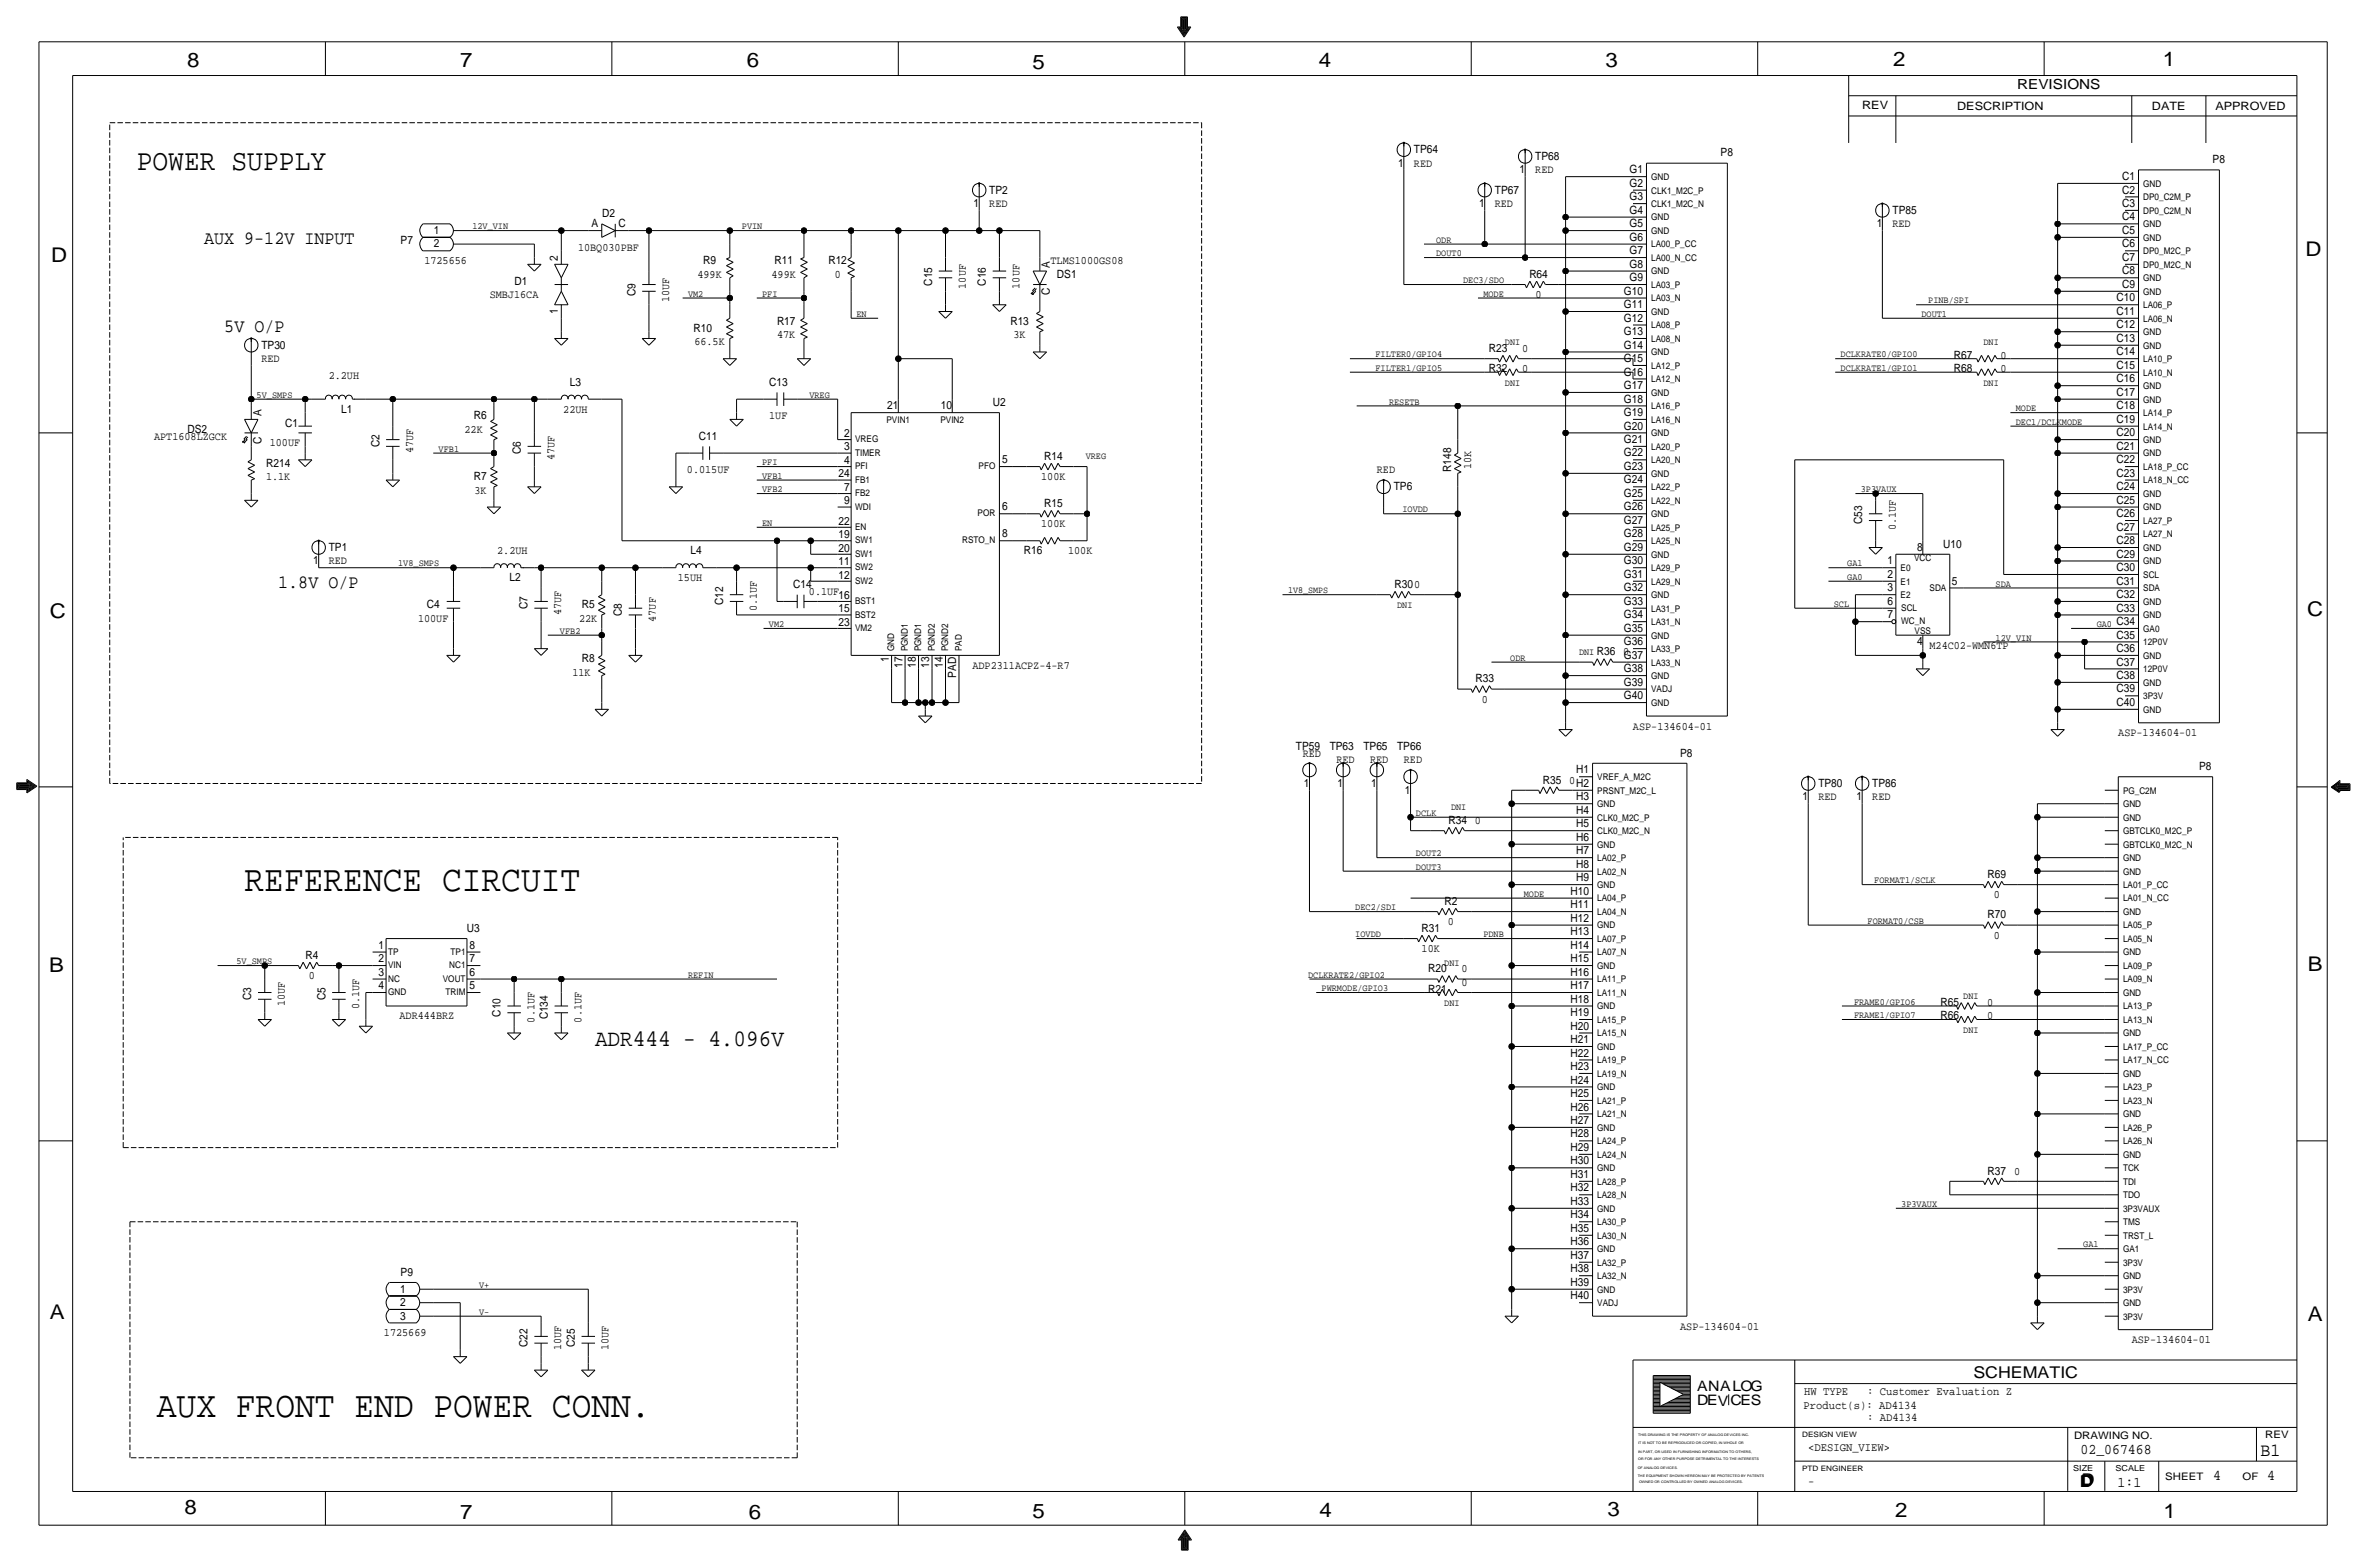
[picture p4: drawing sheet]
<svg xmlns="http://www.w3.org/2000/svg" width="892mm" height="590mm" viewBox="0 0 892 590" stroke-linecap="round" stroke-linejoin="round" font-family="sans-serif">
<defs><g id="words">
<g font-size="13.9">
<text x="92.2" y="335.8">REFERENCE CIRCUIT</text>
<text x="59.1" y="533.9">AUX FRONT END POWER CONN.</text>
</g>
<text font-size="11.1" x="51.5" y="64">POWER SUPPLY</text>
<text font-size="8.9" x="224.2" y="394.2">ADR444 - 4.096V</text>
<g font-size="7.6">
<text x="70.6" y="25.4">8</text>
<text x="173.4" y="25.4">7</text>
<text x="281.4" y="25.1">6</text>
<text x="389.1" y="26.2">5</text>
<text x="497" y="25.4">4</text>
<text x="605" y="25.1">3</text>
<text x="713.4" y="24.9">2</text>
<text x="815" y="24.9">1</text>
<text x="19.3" y="98.8">D</text>
<text x="868.9" y="96.5">D</text>
<text x="18.7" y="232.7">C</text>
<text x="869.4" y="232.2">C</text>
<text x="869.6" y="365.8">B</text>
<text x="18.5" y="366">B</text>
<text x="18.7" y="496.8">A</text>
<text x="869.6" y="497.6">A</text>
<text x="69.5" y="570.5">8</text>
<text x="173.4" y="572.3">7</text>
<text x="282.1" y="572.3">6</text>
<text x="389.1" y="571.8">5</text>
<text x="497.3" y="571.5">4</text>
<text x="605.7" y="571.2">3</text>
<text x="714.2" y="571.5">2</text>
<text x="815.3" y="572">1</text>
</g>
<g font-size="7.1">
<text x="76.9" y="91.9">AUX 9-12V INPUT</text>
<text x="84.5" y="125">5V O/P</text>
<text x="104.9" y="221.5">1.8V O/P</text>
</g>
<text font-size="7" x="851.9" y="548.4">B1</text>
<g font-size="6.1">
<text x="743.7" y="518.9">SCHEMATIC</text>
<text x="783.8" y="560.3">D</text>
<text x="784.3" y="559.8">D</text>
</g>
<g font-size="5.6">
<text x="784" y="547.9">02_067468</text>
<text x="834.1" y="557.5">4</text>
<text x="854.4" y="557.5">4</text>
<text x="798" y="560.1">1:1</text>
</g>
<g font-size="5.4">
<text x="639.5" y="524.2">ANALOG</text>
<text x="639.5" y="529.3">DEVCES</text>
</g>
<text font-size="5.2" x="760.2" y="33.5">REVISIONS</text>
<g font-size="4.4">
<text x="679.9" y="525.5">HW TYPE</text>
<text x="703.6" y="525.5">: Customer Evaluation Z</text>
<text x="679.7" y="530.9">Product(s): AD4134</text>
<text x="703.6" y="535.2">: AD4134</text>
<text x="681.4" y="546.6">&lt;DESIGN_VIEW&gt;</text>
<text x="681.4" y="559.3">-</text>
</g>
<g font-size="4.3">
<text x="701.8" y="41.1">REV</text>
<text x="737.6" y="41.4">DESCRIPTION</text>
<text x="811" y="41.4">DATE</text>
<text x="834.8" y="41.4">APPROVED</text>
<text x="532.8" y="57.7">TP64</text>
<text x="648.4" y="58.9">P8</text>
<text x="526.9" y="62.7">1</text>
<text x="532.8" y="62.7">RED</text>
<text x="572.6" y="65.3">1</text>
<text x="578.6" y="65.3">RED</text>
<text x="578.6" y="60.2">TP68</text>
<text x="614.1" y="65.3">G1</text>
<text x="833.8" y="61.5">P8</text>
<text x="614.1" y="70.4">G2</text>
<text x="799.7" y="67.8">C1</text>
<text x="366.9" y="78">1</text>
<text x="372.8" y="78">RED</text>
<text x="372.8" y="72.9">TP2</text>
<text x="557.4" y="78">1</text>
<text x="563.3" y="78">RED</text>
<text x="563.3" y="72.9">TP67</text>
<text x="614.1" y="75.4">G3</text>
<text x="799.7" y="78">C3</text>
<text x="799.7" y="72.9">C2</text>
<text x="226.9" y="81.8">D2</text>
<text x="614.1" y="80.5">G4</text>
<text x="713.2" y="80.5">TP85</text>
<text x="799.7" y="83.1">C4</text>
<text x="163.5" y="88.1">1</text>
<text x="223" y="85.6">A</text>
<text x="233.1" y="85.6">C</text>
<text x="614.1" y="85.6">G5</text>
<text x="707.2" y="85.6">1</text>
<text x="713.2" y="85.6">RED</text>
<text x="799.7" y="88.1">C5</text>
<text x="151" y="91.9">P7</text>
<text x="163.5" y="93.2">2</text>
<text x="217.8" y="94.5">10BQ030PBF</text>
<text x="614.1" y="90.7">G6</text>
<text x="614.1" y="95.8">G7</text>
<text x="799.7" y="93.2">C6</text>
<text x="159.9" y="99.6">1725656</text>
<text x="210.3" y="98.3" transform="rotate(-90 210.3 98.3)">2</text>
<text x="265" y="99.6">R9</text>
<text x="291.8" y="99.6">R11</text>
<text x="312.2" y="99.6">R12</text>
<text x="395.7" y="100.8" transform="rotate(-90 395.7 100.8)">A</text>
<text x="395.9" y="99.6">TLMS1000GS08</text>
<text x="614.1" y="100.8">G8</text>
<text x="799.7" y="98.3">C7</text>
<text x="193.8" y="107.2">D1</text>
<text x="262.8" y="104.6">499K</text>
<text x="290.8" y="104.6">499K</text>
<text x="316.8" y="102.1" transform="rotate(-180 316.8 102.1)">0</text>
<text x="351.2" y="107.6" transform="rotate(-90 351.2 107.6)">C15</text>
<text x="371.6" y="107.6" transform="rotate(-90 371.6 107.6)">C16</text>
<text x="398.3" y="104.6">DS1</text>
<text x="576.3" y="104.6">R64</text>
<text x="614.1" y="105.9">G9</text>
<text x="799.7" y="103.4">C8</text>
<text x="184.6" y="112.3">SMBJ16CA</text>
<text x="239.5" y="111.7" transform="rotate(-90 239.5 111.7)">C9</text>
<text x="252.2" y="113.8" transform="rotate(-90 252.2 113.8)">10UF</text>
<text x="363.9" y="108.7" transform="rotate(-90 363.9 108.7)">10UF</text>
<text x="384.3" y="108.7" transform="rotate(-90 384.3 108.7)">10UF</text>
<text x="395.7" y="111.2" transform="rotate(-90 395.7 111.2)">C</text>
<text x="578.7" y="112.3">0</text>
<text x="612" y="111">G10</text>
<text x="797.6" y="113.5">C10</text>
<text x="799.7" y="108.5">C9</text>
<text x="210.3" y="118.2" transform="rotate(-90 210.3 118.2)">1</text>
<text x="612" y="116.1">G11</text>
<text x="797.6" y="118.6">C11</text>
<text x="261.4" y="125">R10</text>
<text x="292.8" y="122.4">R17</text>
<text x="380.7" y="122.4">R13</text>
<text x="612" y="121.2">G12</text>
<text x="797.6" y="123.7">C12</text>
<text x="98.5" y="131.3">TP30</text>
<text x="261.7" y="130">66.5K</text>
<text x="292.8" y="127.5">47K</text>
<text x="382" y="127.5">3K</text>
<text x="612" y="131.3">G14</text>
<text x="612" y="126.2">G13</text>
<text x="797.6" y="128.8">C13</text>
<text x="98.5" y="136.4">RED</text>
<text x="561.1" y="132.6">R23</text>
<text x="573.6" y="132.6">0</text>
<text x="612" y="136.4">G15</text>
<text x="736.3" y="135.1">R67</text>
<text x="753.9" y="135.1">0</text>
<text x="797.6" y="133.9">C14</text>
<text x="123.9" y="142.7">2.2UH</text>
<text x="561.1" y="140.2">R32</text>
<text x="573.6" y="140.2">0</text>
<text x="612" y="141.5">G16</text>
<text x="736.3" y="140.2">R68</text>
<text x="753.9" y="140.2">0</text>
<text x="797.6" y="138.9">C15</text>
<text x="214.7" y="145.3">L3</text>
<text x="289.8" y="145.3">C13</text>
<text x="612" y="146.6">G17</text>
<text x="797.6" y="149.1">C17</text>
<text x="797.6" y="144">C16</text>
<text x="128.5" y="155.4">L1</text>
<text x="212.3" y="155.4">22UH</text>
<text x="334.3" y="153.9">21</text>
<text x="354.6" y="153.9">10</text>
<text x="374.1" y="152.9">U2</text>
<text x="612" y="151.6">G18</text>
<text x="797.6" y="154.2">C18</text>
<text x="98.5" y="156.7" transform="rotate(-90 98.5 156.7)">A</text>
<text x="107.5" y="161">C1</text>
<text x="178.6" y="158">R6</text>
<text x="289.9" y="158">1UF</text>
<text x="612" y="161.8">G20</text>
<text x="612" y="156.7">G19</text>
<text x="797.6" y="159.3">C19</text>
<text x="58.1" y="165.6">APT1608LZGCK</text>
<text x="70.7" y="163.1">DS2</text>
<text x="98.5" y="167.1" transform="rotate(-90 98.5 167.1)">C</text>
<text x="175.1" y="163.1">22K</text>
<text x="263.4" y="165.6">C11</text>
<text x="318.1" y="164.6">2</text>
<text x="612" y="166.9">G21</text>
<text x="797.6" y="164.3">C20</text>
<text x="101.7" y="168.1">100UF</text>
<text x="143" y="168.6" transform="rotate(-90 143 168.6)">C2</text>
<text x="155.7" y="170.7" transform="rotate(-90 155.7 170.7)">47UF</text>
<text x="196.3" y="171.1" transform="rotate(-90 196.3 171.1)">C6</text>
<text x="209" y="173.2" transform="rotate(-90 209 173.2)">47UF</text>
<text x="318.1" y="169.7">3</text>
<text x="393.4" y="173.2">R14</text>
<text x="612" y="172">G22</text>
<text x="797.6" y="169.4">C21</text>
<text x="100.3" y="175.8">R214</text>
<text x="258.9" y="178.3">0.015UF</text>
<text x="316" y="179.8">24</text>
<text x="318.1" y="174.8">4</text>
<text x="377.6" y="174.2">5</text>
<text x="518.9" y="178.3">RED</text>
<text x="546.8" y="177.8" transform="rotate(-90 546.8 177.8)">R148</text>
<text x="554.4" y="176.7" transform="rotate(-90 554.4 176.7)">10K</text>
<text x="612" y="177">G23</text>
<text x="797.6" y="179.6">C23</text>
<text x="797.6" y="174.5">C22</text>
<text x="100.3" y="180.8">1.1K</text>
<text x="178.6" y="180.8">R7</text>
<text x="178.8" y="185.9">3K</text>
<text x="318.1" y="184.9">7</text>
<text x="392.4" y="180.8">100K</text>
<text x="525.2" y="184.7">TP6</text>
<text x="612" y="182.1">G24</text>
<text x="797.6" y="184.7">C24</text>
<text x="318.1" y="190">9</text>
<text x="393.4" y="191">R15</text>
<text x="612" y="187.2">G25</text>
<text x="797.6" y="189.7">C25</text>
<text x="316" y="197.6">22</text>
<text x="377.6" y="192">6</text>
<text x="612" y="192.3">G26</text>
<text x="612" y="197.4">G27</text>
<text x="701.8" y="197.6" transform="rotate(-90 701.8 197.6)">C53</text>
<text x="797.6" y="194.8">C26</text>
<text x="316" y="202.7">19</text>
<text x="377.6" y="202.2">8</text>
<text x="392.4" y="198.6">100K</text>
<text x="612" y="202.4">G28</text>
<text x="714.5" y="199.8" transform="rotate(-90 714.5 199.8)">0.1UF</text>
<text x="797.6" y="199.9">C27</text>
<text x="123.9" y="207.5">TP1</text>
<text x="187.4" y="208.8">2.2UH</text>
<text x="260.2" y="208.8">L4</text>
<text x="316" y="207.8">20</text>
<text x="385.8" y="208.8">R16</text>
<text x="402.5" y="208.8">100K</text>
<text x="612" y="207.5">G29</text>
<text x="722.5" y="207.5">8</text>
<text x="732.2" y="206.2">U10</text>
<text x="797.6" y="205">C28</text>
<text x="118" y="212.6">1</text>
<text x="123.9" y="212.6">RED</text>
<text x="316" y="212.9">11</text>
<text x="612" y="212.6">G30</text>
<text x="711.3" y="212.6">1</text>
<text x="797.6" y="215.1">C30</text>
<text x="797.6" y="210.1">C29</text>
<text x="192" y="218.9">L2</text>
<text x="255.5" y="218.9">15UH</text>
<text x="299" y="221.5">C14</text>
<text x="316" y="217.9">12</text>
<text x="525.5" y="221.5">R300</text>
<text x="612" y="217.7">G31</text>
<text x="711.3" y="217.7">2</text>
<text x="735.5" y="220.2">5</text>
<text x="797.6" y="220.2">C31</text>
<text x="304.9" y="224">0.1UF</text>
<text x="316" y="225.6">16</text>
<text x="612" y="227.8">G33</text>
<text x="612" y="222.8">G32</text>
<text x="711.3" y="227.8">6</text>
<text x="711.3" y="222.8">3</text>
<text x="797.6" y="225.3">C32</text>
<text x="160.8" y="229.1">C4</text>
<text x="198.8" y="229.5" transform="rotate(-90 198.8 229.5)">C7</text>
<text x="211.5" y="231.7" transform="rotate(-90 211.5 231.7)">47UF</text>
<text x="219.2" y="229.1">R5</text>
<text x="234.4" y="232.1" transform="rotate(-90 234.4 232.1)">C8</text>
<text x="272.5" y="228" transform="rotate(-90 272.5 228)">C12</text>
<text x="285.2" y="230.3" transform="rotate(-90 285.2 230.3)">0.1UF</text>
<text x="316" y="230.6">15</text>
<text x="612" y="232.9">G34</text>
<text x="711.3" y="232.9">7</text>
<text x="797.6" y="230.4">C33</text>
<text x="157.5" y="234.2">100UF</text>
<text x="218.3" y="234.2">22K</text>
<text x="247.1" y="234.2" transform="rotate(-90 247.1 234.2)">47UF</text>
<text x="316" y="235.7">23</text>
<text x="612" y="238">G35</text>
<text x="797.6" y="235.5">C34</text>
<text x="612" y="243.1">G36</text>
<text x="722.5" y="243.1">4</text>
<text x="727.2" y="244.3">M24C02-WMN6TP</text>
<text x="797.6" y="240.5">C35</text>
<text x="797.6" y="245.6">C36</text>
<text x="219.2" y="249.4">R8</text>
<text x="335" y="249.5" transform="rotate(-90 335 249.5)">1</text>
<text x="340.1" y="251.6" transform="rotate(-90 340.1 251.6)">17</text>
<text x="345.1" y="251.6" transform="rotate(-90 345.1 251.6)">18</text>
<text x="350.2" y="251.6" transform="rotate(-90 350.2 251.6)">13</text>
<text x="355.3" y="251.6" transform="rotate(-90 355.3 251.6)">14</text>
<text x="366.5" y="252">ADP2311ACPZ-4-R7</text>
<text x="601.7" y="246.9">R36</text>
<text x="611.7" y="246.9">0</text>
<text x="612" y="248.2">G37</text>
<text x="797.6" y="250.7">C37</text>
<text x="215.7" y="254.5">11K</text>
<text x="360.4" y="255.3" transform="rotate(-90 360.4 255.3)">PAD</text>
<text x="556" y="257">R33</text>
<text x="612" y="253.2">G38</text>
<text x="797.6" y="255.8">C38</text>
<text x="612" y="258.3">G39</text>
<text x="612" y="263.4">G40</text>
<text x="797.6" y="260.9">C39</text>
<text x="558.4" y="264.7">0</text>
<text x="797.6" y="265.9">C40</text>
<text x="615.4" y="274.8">ASP-134604-01</text>
<text x="798.3" y="277.4">ASP-134604-01</text>
<text x="488.4" y="282.4">TP59</text>
<text x="490.9" y="285">RED</text>
<text x="501.1" y="282.4">TP63</text>
<text x="503.6" y="287.5">RED</text>
<text x="513.8" y="282.4">TP65</text>
<text x="516.3" y="287.5">RED</text>
<text x="526.5" y="282.4">TP66</text>
<text x="529" y="287.5">RED</text>
<text x="633.2" y="285">P8</text>
<text x="594" y="291.3">H1</text>
<text x="828.8" y="290.1">P8</text>
<text x="491.3" y="296.4">1</text>
<text x="504" y="296.4">1</text>
<text x="516.7" y="296.4">1</text>
<text x="529.4" y="299">1</text>
<text x="581.4" y="295.1">R35</text>
<text x="591.4" y="295.1">0</text>
<text x="594" y="296.4">H2</text>
<text x="685.2" y="296.4">TP80</text>
<text x="705.6" y="296.4">TP86</text>
<text x="594" y="301.5">H3</text>
<text x="679.3" y="301.5">1</text>
<text x="685.2" y="301.5">RED</text>
<text x="699.6" y="301.5">1</text>
<text x="705.6" y="301.5">RED</text>
<text x="545.8" y="310.4">R34</text>
<text x="555.8" y="310.4">0</text>
<text x="594" y="306.6">H4</text>
<text x="594" y="311.7">H5</text>
<text x="594" y="316.7">H6</text>
<text x="594" y="321.8">H7</text>
<text x="594" y="326.9">H8</text>
<text x="594" y="332">H9</text>
<text x="749" y="330.7">R69</text>
<text x="544.4" y="340.9">R2</text>
<text x="591.9" y="337.1">H10</text>
<text x="751.4" y="338.3">0</text>
<text x="591.9" y="342.1">H11</text>
<text x="591.9" y="347.2">H12</text>
<text x="749" y="345.9">R70</text>
<text x="176" y="351">U3</text>
<text x="535.7" y="351">R31</text>
<text x="545.7" y="348.5">0</text>
<text x="591.9" y="352.3">H13</text>
<text x="751.4" y="353.6">0</text>
<text x="142.6" y="357.4">1</text>
<text x="177" y="357.4">8</text>
<text x="535.8" y="358.6">10K</text>
<text x="591.9" y="357.4">H14</text>
<text x="115.1" y="361.2">R4</text>
<text x="142.6" y="362.5">2</text>
<text x="177" y="362.5">7</text>
<text x="591.9" y="362.5">H15</text>
<text x="116.4" y="368.8">0</text>
<text x="142.6" y="367.5">3</text>
<text x="177" y="367.5">6</text>
<text x="538.2" y="366.3">R20</text>
<text x="550.7" y="366.3">0</text>
<text x="550.7" y="371.3">0</text>
<text x="591.9" y="367.5">H16</text>
<text x="94.7" y="376.8" transform="rotate(-90 94.7 376.8)">C3</text>
<text x="122.6" y="376.8" transform="rotate(-90 122.6 376.8)">C5</text>
<text x="142.6" y="372.6">4</text>
<text x="177" y="372.6">5</text>
<text x="538.2" y="373.9">R21</text>
<text x="591.9" y="377.7">H18</text>
<text x="591.9" y="372.6">H17</text>
<text x="107.4" y="379" transform="rotate(-90 107.4 379)">10UF</text>
<text x="135.3" y="380.1" transform="rotate(-90 135.3 380.1)">0.1UF</text>
<text x="188.7" y="383" transform="rotate(-90 188.7 383)">C10</text>
<text x="591.9" y="382.8">H19</text>
<text x="731.3" y="379">R65</text>
<text x="748.9" y="379">0</text>
<text x="150.6" y="384">ADR444BRZ</text>
<text x="201.4" y="385.2" transform="rotate(-90 201.4 385.2)">0.1UF</text>
<text x="206.5" y="384" transform="rotate(-90 206.5 384)">C134</text>
<text x="219.2" y="385.2" transform="rotate(-90 219.2 385.2)">0.1UF</text>
<text x="591.9" y="387.9">H20</text>
<text x="731.3" y="384">R66</text>
<text x="748.9" y="384">0</text>
<text x="591.9" y="392.9">H21</text>
<text x="591.9" y="398">H22</text>
<text x="591.9" y="403.1">H23</text>
<text x="591.9" y="413.3">H25</text>
<text x="591.9" y="408.2">H24</text>
<text x="591.9" y="418.3">H26</text>
<text x="591.9" y="423.4">H27</text>
<text x="591.9" y="428.5">H28</text>
<text x="591.9" y="433.6">H29</text>
<text x="591.9" y="443.7">H31</text>
<text x="591.9" y="438.7">H30</text>
<text x="749" y="442.5">R37</text>
<text x="759" y="442.5">0</text>
<text x="591.9" y="448.8">H32</text>
<text x="591.9" y="453.9">H33</text>
<text x="591.9" y="459">H34</text>
<text x="591.9" y="464.1">H35</text>
<text x="591.9" y="469.1">H36</text>
<text x="591.9" y="474.2">H37</text>
<text x="591.9" y="479.3">H38</text>
<text x="151" y="480.6">P9</text>
<text x="591.9" y="484.4">H39</text>
<text x="150.8" y="486.9">1</text>
<text x="150.8" y="492">2</text>
<text x="591.9" y="489.5">H40</text>
<text x="150.8" y="497.1">3</text>
<text x="144.7" y="503.4">1725669</text>
<text x="633.2" y="500.9">ASP-134604-01</text>
<text x="198.8" y="507.4" transform="rotate(-90 198.8 507.4)">C22</text>
<text x="211.5" y="508.5" transform="rotate(-90 211.5 508.5)">10UF</text>
<text x="216.6" y="507.4" transform="rotate(-90 216.6 507.4)">C25</text>
<text x="229.3" y="508.5" transform="rotate(-90 229.3 508.5)">10UF</text>
<text x="803.4" y="506">ASP-134604-01</text>
</g>
<g font-size="3.9">
<text x="781.6" y="542.1">DRAWING NO.</text>
<text x="853.6" y="541.8">REV</text>
<text x="816" y="557.4">SHEET</text>
<text x="845.1" y="557.5">OF</text>
</g>
<g font-size="3.6">
<text x="178" y="86.4">12V_VIN</text>
<text x="279.6" y="86.4">PVIN</text>
<text x="541.2" y="91.4">ODR</text>
<text x="541.2" y="96.5">DOUT0</text>
<text x="551.4" y="106.7">DEC3/SDO</text>
<text x="259.3" y="111.8">VM2</text>
<text x="287.2" y="111.8">PFI</text>
<text x="559" y="111.8">MODE</text>
<text x="322.8" y="119.4">EN</text>
<text x="724.1" y="119.4">DOUT1</text>
<text x="726.6" y="114.3">PINB/SPI</text>
<text x="567.1" y="130">DNI</text>
<text x="747.5" y="130">DNI</text>
<text x="518.4" y="134.6">FILTER0/GPIO4</text>
<text x="693.6" y="134.6">DCLKRATE0/GPIO0</text>
<text x="518.4" y="139.7">FILTER1/GPIO5</text>
<text x="693.6" y="139.7">DCLKRATE1/GPIO1</text>
<text x="96.7" y="149.9">5V_SMPS</text>
<text x="305" y="149.9">VREG</text>
<text x="567.1" y="145.3">DNI</text>
<text x="747.5" y="145.3">DNI</text>
<text x="523.4" y="152.4">RESETB</text>
<text x="759.7" y="154.9">MODE</text>
<text x="759.7" y="160">DEC1/DCLKMODE</text>
<text x="165.3" y="170.2">VFB1</text>
<text x="409.1" y="172.7">VREG</text>
<text x="287.2" y="175.3">PFI</text>
<text x="287.2" y="185.4">VFB2</text>
<text x="287.2" y="180.3">VFB1</text>
<text x="701.2" y="185.4">3P3VAUX</text>
<text x="528.5" y="193">IOVDD</text>
<text x="287.2" y="198.1">EN</text>
<text x="150.1" y="213.4">1V8_SMPS</text>
<text x="696.2" y="213.4">GA1</text>
<text x="696.2" y="218.4">GA0</text>
<text x="752" y="221">SDA</text>
<text x="526.5" y="229.1">DNI</text>
<text x="691.1" y="228.6">SCL</text>
<text x="211" y="238.8">VFB2</text>
<text x="289.8" y="236.2">VM2</text>
<text x="790.1" y="236.2">GA0</text>
<text x="752" y="241.3">12V_VIN</text>
<text x="569.2" y="248.9">ODR</text>
<text x="595.1" y="246.9">DNI</text>
<text x="546.8" y="305.3">DNI</text>
<text x="533.6" y="307.3">DCLK</text>
<text x="533.6" y="322.6">DOUT2</text>
<text x="533.6" y="327.7">DOUT3</text>
<text x="706.3" y="332.7">FORMAT1/SCLK</text>
<text x="574.2" y="337.8">MODE</text>
<text x="510.7" y="342.9">DEC2/SDI</text>
<text x="703.8" y="348">FORMAT0/CSB</text>
<text x="510.7" y="353.1">IOVDD</text>
<text x="559" y="353.1">PDNB</text>
<text x="89.1" y="363.2">5V_SMPS</text>
<text x="544.3" y="363.7">DNI</text>
<text x="259.3" y="368.3">REFIN</text>
<text x="493" y="368.3">DCLKRATE2/GPIO2</text>
<text x="498" y="373.4">PWRMODE/GPIO3</text>
<text x="739.9" y="376.4">DNI</text>
<text x="544.3" y="379">DNI</text>
<text x="698.7" y="378.5">FRAME0/GPIO6</text>
<text x="698.7" y="383.5">FRAME1/GPIO7</text>
<text x="739.9" y="389.1">DNI</text>
<text x="716.5" y="454.7">3P3VAUX</text>
<text x="785.1" y="469.9">GA1</text>
<text x="180.5" y="485.1">V+</text>
<text x="180.5" y="495.3">V-</text>
</g>
<g font-size="3.5">
<text x="622.2" y="67.8">GND</text>
<text x="807.7" y="70.4">GND</text>
<text x="622.2" y="78">CLK1_M2C_N</text>
<text x="622.2" y="72.9">CLK1_M2C_P</text>
<text x="807.7" y="75.4">DP0_C2M_P</text>
<text x="622.2" y="83.1">GND</text>
<text x="807.7" y="80.5">DP0_C2M_N</text>
<text x="622.2" y="88.1">GND</text>
<text x="807.7" y="85.6">GND</text>
<text x="622.2" y="93.2">LA00_P_CC</text>
<text x="807.7" y="95.8">DP0_M2C_P</text>
<text x="807.7" y="90.7">GND</text>
<text x="622.2" y="98.3">LA00_N_CC</text>
<text x="807.7" y="100.8">DP0_M2C_N</text>
<text x="622.2" y="103.4">GND</text>
<text x="807.7" y="105.9">GND</text>
<text x="622.2" y="113.5">LA03_N</text>
<text x="622.2" y="108.5">LA03_P</text>
<text x="807.7" y="111">GND</text>
<text x="622.2" y="118.6">GND</text>
<text x="807.7" y="116.1">LA06_P</text>
<text x="622.2" y="123.7">LA08_P</text>
<text x="807.7" y="121.2">LA06_N</text>
<text x="622.2" y="128.8">LA08_N</text>
<text x="807.7" y="131.3">GND</text>
<text x="807.7" y="126.2">GND</text>
<text x="622.2" y="133.9">GND</text>
<text x="807.7" y="136.4">LA10_P</text>
<text x="622.2" y="138.9">LA12_P</text>
<text x="807.7" y="141.5">LA10_N</text>
<text x="622.2" y="149.1">GND</text>
<text x="622.2" y="144">LA12_N</text>
<text x="807.7" y="146.6">GND</text>
<text x="622.2" y="154.2">LA16_P</text>
<text x="807.7" y="151.6">GND</text>
<text x="334.1" y="159.5">PVIN1</text>
<text x="354.4" y="159.5">PVIN2</text>
<text x="622.2" y="159.3">LA16_N</text>
<text x="807.7" y="161.8">LA14_N</text>
<text x="807.7" y="156.7">LA14_P</text>
<text x="322.3" y="166.6">VREG</text>
<text x="622.2" y="164.3">GND</text>
<text x="807.7" y="166.9">GND</text>
<text x="322.3" y="171.7">TIMER</text>
<text x="622.2" y="169.4">LA20_P</text>
<text x="807.7" y="172">GND</text>
<text x="322.3" y="176.8">PFI</text>
<text x="368.8" y="176.8">PFO</text>
<text x="622.2" y="179.6">GND</text>
<text x="622.2" y="174.5">LA20_N</text>
<text x="807.7" y="177">LA18_P_CC</text>
<text x="322.3" y="181.9">FB1</text>
<text x="622.2" y="184.7">LA22_P</text>
<text x="807.7" y="182.1">LA18_N_CC</text>
<text x="322.3" y="186.9">FB2</text>
<text x="622.2" y="189.7">LA22_N</text>
<text x="807.7" y="187.2">GND</text>
<text x="322.3" y="192">WDI</text>
<text x="368.4" y="194.6">POR</text>
<text x="622.2" y="194.8">GND</text>
<text x="807.7" y="197.4">LA27_P</text>
<text x="807.7" y="192.3">GND</text>
<text x="322.3" y="199.6">EN</text>
<text x="622.2" y="199.9">LA25_P</text>
<text x="807.7" y="202.4">LA27_N</text>
<text x="322.3" y="209.8">SW1</text>
<text x="322.3" y="204.7">SW1</text>
<text x="362.6" y="204.7">RSTO_N</text>
<text x="622.2" y="205">LA25_N</text>
<text x="807.7" y="207.5">GND</text>
<text x="322.3" y="214.9">SW2</text>
<text x="622.2" y="215.1">LA29_P</text>
<text x="622.2" y="210.1">GND</text>
<text x="716.2" y="215.1">E0</text>
<text x="721.4" y="211.3">VCC</text>
<text x="807.7" y="212.6">GND</text>
<text x="322.3" y="220">SW2</text>
<text x="622.2" y="220.2">LA29_N</text>
<text x="716.2" y="220.2">E1</text>
<text x="807.7" y="217.7">SCL</text>
<text x="322.3" y="227.6">BST1</text>
<text x="485.4" y="223.5">1V8_SMPS</text>
<text x="622.2" y="225.3">GND</text>
<text x="716.2" y="225.3">E2</text>
<text x="727.2" y="222.5">SDA</text>
<text x="807.7" y="227.8">GND</text>
<text x="807.7" y="222.8">SDA</text>
<text x="322.3" y="232.7">BST2</text>
<text x="622.2" y="230.4">LA31_P</text>
<text x="716.5" y="230.1">SCL</text>
<text x="807.7" y="232.9">GND</text>
<text x="322.3" y="237.7">VM2</text>
<text x="622.2" y="235.5">LA31_N</text>
<text x="716.5" y="235.2">WC_N</text>
<text x="721.5" y="238.8">VSS</text>
<text x="807.7" y="238">GA0</text>
<text x="337" y="245.4" transform="rotate(-90 337 245.4)">GND</text>
<text x="342.1" y="245.4" transform="rotate(-90 342.1 245.4)">PGND1</text>
<text x="347.2" y="245.4" transform="rotate(-90 347.2 245.4)">PGND1</text>
<text x="352.2" y="245.4" transform="rotate(-90 352.2 245.4)">PGND2</text>
<text x="357.3" y="245.4" transform="rotate(-90 357.3 245.4)">PGND2</text>
<text x="362.4" y="245.4" transform="rotate(-90 362.4 245.4)">PAD</text>
<text x="622.2" y="245.6">LA33_P</text>
<text x="622.2" y="240.5">GND</text>
<text x="807.7" y="243.1">12P0V</text>
<text x="622.2" y="250.7">LA33_N</text>
<text x="807.7" y="248.2">GND</text>
<text x="622.2" y="255.8">GND</text>
<text x="807.7" y="253.2">12P0V</text>
<text x="622.2" y="260.9">VADJ</text>
<text x="807.7" y="263.4">3P3V</text>
<text x="807.7" y="258.3">GND</text>
<text x="622.2" y="265.9">GND</text>
<text x="807.7" y="268.5">GND</text>
<text x="601.9" y="293.9">VREF_A_M2C</text>
<text x="601.9" y="299">PRSNT_M2C_L</text>
<text x="800" y="299">PG_C2M</text>
<text x="601.9" y="304">GND</text>
<text x="800" y="304">GND</text>
<text x="601.9" y="309.1">CLK0_M2C_P</text>
<text x="800" y="309.1">GND</text>
<text x="601.9" y="314.2">CLK0_M2C_N</text>
<text x="800" y="314.2">GBTCLK0_M2C_P</text>
<text x="601.9" y="319.3">GND</text>
<text x="800" y="319.3">GBTCLK0_M2C_N</text>
<text x="601.9" y="329.4">LA02_N</text>
<text x="601.9" y="324.4">LA02_P</text>
<text x="800" y="329.4">GND</text>
<text x="800" y="324.4">GND</text>
<text x="601.9" y="334.5">GND</text>
<text x="800" y="334.5">LA01_P_CC</text>
<text x="601.9" y="339.6">LA04_P</text>
<text x="800" y="339.6">LA01_N_CC</text>
<text x="601.9" y="344.7">LA04_N</text>
<text x="800" y="344.7">GND</text>
<text x="601.9" y="349.8">GND</text>
<text x="800" y="349.8">LA05_P</text>
<text x="146.3" y="359.7">TP</text>
<text x="169.8" y="359.7">TP1</text>
<text x="601.9" y="359.9">LA07_N</text>
<text x="601.9" y="354.8">LA07_P</text>
<text x="800" y="359.9">GND</text>
<text x="800" y="354.8">LA05_N</text>
<text x="146.3" y="364.7">VIN</text>
<text x="169.3" y="364.7">NC1</text>
<text x="601.9" y="365">GND</text>
<text x="800" y="365">LA09_P</text>
<text x="146.3" y="369.8">NC</text>
<text x="166.9" y="369.8">VOUT</text>
<text x="601.9" y="370.1">LA11_P</text>
<text x="800" y="370.1">LA09_N</text>
<text x="146.3" y="374.9">GND</text>
<text x="167.9" y="374.9">TRIM</text>
<text x="601.9" y="375.2">LA11_N</text>
<text x="800" y="375.2">GND</text>
<text x="601.9" y="380.2">GND</text>
<text x="800" y="380.2">LA13_P</text>
<text x="601.9" y="385.3">LA15_P</text>
<text x="800" y="385.3">LA13_N</text>
<text x="601.9" y="395.5">GND</text>
<text x="601.9" y="390.4">LA15_N</text>
<text x="800" y="395.5">LA17_P_CC</text>
<text x="800" y="390.4">GND</text>
<text x="601.9" y="400.6">LA19_P</text>
<text x="800" y="400.6">LA17_N_CC</text>
<text x="601.9" y="405.6">LA19_N</text>
<text x="800" y="405.6">GND</text>
<text x="601.9" y="410.7">GND</text>
<text x="800" y="410.7">LA23_P</text>
<text x="601.9" y="415.8">LA21_P</text>
<text x="800" y="415.8">LA23_N</text>
<text x="601.9" y="426">GND</text>
<text x="601.9" y="420.9">LA21_N</text>
<text x="800" y="426">LA26_P</text>
<text x="800" y="420.9">GND</text>
<text x="601.9" y="431">LA24_P</text>
<text x="800" y="431">LA26_N</text>
<text x="601.9" y="436.1">LA24_N</text>
<text x="800" y="436.1">GND</text>
<text x="601.9" y="441.2">GND</text>
<text x="800" y="441.2">TCK</text>
<text x="601.9" y="446.3">LA28_P</text>
<text x="800" y="446.3">TDI</text>
<text x="601.9" y="451.4">LA28_N</text>
<text x="800" y="451.4">TDO</text>
<text x="601.9" y="461.5">LA30_P</text>
<text x="601.9" y="456.4">GND</text>
<text x="800" y="461.5">TMS</text>
<text x="800" y="456.4">3P3VAUX</text>
<text x="601.9" y="466.6">LA30_N</text>
<text x="800" y="466.6">TRST_L</text>
<text x="601.9" y="471.7">GND</text>
<text x="800" y="471.7">GA1</text>
<text x="601.9" y="476.8">LA32_P</text>
<text x="800" y="476.8">3P3V</text>
<text x="601.9" y="481.8">LA32_N</text>
<text x="800" y="481.8">GND</text>
<text x="601.9" y="492">VADJ</text>
<text x="601.9" y="486.9">GND</text>
<text x="800" y="492">GND</text>
<text x="800" y="486.9">3P3V</text>
<text x="800" y="497.1">3P3V</text>
</g>
<g font-size="3.1">
<text x="781.3" y="554">SIZE</text>
<text x="797.3" y="554">SCALE</text>
</g>
<g font-size="2.8">
<text x="679.1" y="541.3">DESIGN VIEW</text>
<text x="679.1" y="554">PTD ENGINEER</text>
</g>
<g font-size="1.3">
<text x="617.3" y="541.1">THIS DRAWING IS THE PROPERTY OF ANALOG DEVICES INC.</text>
<text x="617.3" y="543.9">IT IS NOT TO BE REPRODUCED OR COPIED, IN WHOLE OR</text>
<text x="617.3" y="547.2">IN PART, OR USED IN FURNISHING INFORMATION TO OTHERS,</text>
<text x="617.3" y="550">OR FOR ANY OTHER PURPOSE DETRIMENTAL TO THE INTERESTS</text>
<text x="617.2" y="556.3">THE EQUIPMENT SHOWN HEREON MAY BE PROTECTED BY PATENTS</text>
<text x="617.2" y="553.2">OF ANALOG DEVICES.</text>
<text x="617.7" y="558.8">OWNED OR CONTROLLED BY OWNED ANALOG DEVICES.</text>
</g>
</g></defs>
<g fill="none" stroke="#000" stroke-width=".38">
<path d="M14.7 15.7v558.8zM14.7 15.7h862.3zM122.6 15.7v12.7zM230.6 15.7v12.7zM338.5 15.7v12.7zM443.7 10.2h1.3zM443.7 10.2l2.5 3.8zM444.2 10.4l2 3.1zM444.2 10.4h1zM444.7 10.7l1.5 2.3zM444.7 10.7h.8zM445 6.4v3.8z"/>
<path d="M445 6.4h2.5zM445.2 6.6v3.8zM445.2 6.6h2zM445.2 10.9h.5zM445.2 10.9l1 1.5zM445.5 6.9v3.8zM445.5 6.9h1.5zM445.7 11.2l.5 .7zM445.7 11.2h.3zM445.7 7.1v3.8zM445.7 7.1h1zM446 7.4v3.8z"/>
<path d="M446 7.4h.5zM446.2 7.6v4.1zM446.5 11.2h.2zM446.5 7.4v3.8zM446.5 15.7v12.7zM446.7 10.9h.5zM446.7 11.2l-.5 .7zM446.7 7.1v3.8zM447 10.7h.8zM447 6.9v3.8zM447.2 10.4h1.1zM447.2 6.6v3.8z"/>
<path d="M447.2 10.9l-1 1.5zM447.5 10.2h1.3zM447.5 6.4v3.8zM447.8 10.7l-1.6 2.3zM448.3 10.4l-2.1 3.1zM448.8 10.2l-2.6 3.8zM554.4 15.7v12.7zM662.4 15.7v12.7zM770.3 15.7v12.7zM877 15.7v558.8zM27.4 28.4h838.2zM27.4 28.4v533.4z"/>
<path d="M696.7 36.1h168.9zM696.7 28.4v25.4zM714.5 36.1v17.7zM803.4 36.1v17.7zM831.3 36.1v17.7zM865.6 28.4v533.4zM529 53.8v10.2zM529 53.8v1.4zM574.8 56.4v10.1zM574.8 56.4v1.3zM696.7 43.7h168.9zM369 79.2v7.7z"/>
<path d="M369 69.1v10.1zM369 69.1v1.3zM529 64v43.2zM559.5 79.2v12.7zM559.5 69.1v10.1zM559.5 69.1v1.3zM574.8 66.5v30.5zM590 66.5v15.3zM590 66.5h25.4zM615.4 76.7h5.1zM615.4 71.6h5.1zM615.4 66.5h5.1z"/>
<path d="M620.5 61.5h30.5zM620.5 61.5v208.2zM651 61.5v208.2zM709.4 76.7v10.2zM709.4 76.7v1.3zM775.4 69.1v15.2zM775.4 69.1h25.4zM800.8 79.2h5.1zM800.8 74.2h5.1zM800.8 69.1h5.1zM805.9 64h30.5zM805.9 64v208.3z"/>
<path d="M836.4 64v208.3zM159.4 89.4a3.3 3.3 0 0 0 0 5.1M159.4 84.3a3.3 3.3 0 0 0 0 5.2M159.5 89.4h10.1zM159.5 94.5h10.1zM159.5 84.3h10.1zM169.6 89.5a3.1 3.1 0 0 1 0 5M169.6 84.4a3.1 3.1 0 0 1 0 5M170.9 91.9h5.1zM170.9 86.9h5.1zM176 91.9h25.4zM176 86.9h35.5z"/>
<path d="M198.8 99.6l2.6 2.5zM198.8 99.6h5.1zM201.4 91.9v5.1zM201.4 97v2.6zM203.9 99.6l-2.5 2.5zM209 99.6h5.1zM209 99.6l2.5 5zM211.5 86.9v7.6zM211.5 86.9h10.2zM211.5 94.5v5.1zM214.1 99.6l-2.6 5zM221.7 86.9h5.1z"/>
<path d="M226.8 84.3l5.1 2.6zM226.8 84.3v5.1zM226.8 89.4l5.1-2.5zM231.9 86.9h5zM231.9 84.3v5.1zM236.9 86.9h7.7zM244.6 86.9h30.4zM244.6 86.9v15.2zM273.8 97.5l2.5 1.3zM273.8 97.5l1.2-.5zM275 86.9h28zM275 86.9v5z"/>
<path d="M275 91.9v5.1zM301.7 97.5l2.5 1.3zM301.7 97.5l1.3-.5zM303 86.9h17.8zM303 86.9v5zM303 91.9v5.1zM319.5 97.8l1.3-.8zM319.5 97.8l2.5 1.3zM320.8 86.9h17.7zM320.8 86.9v5zM320.8 91.9v5.1zM338.5 86.9h17.8z"/>
<path d="M338.5 86.9v48.2zM356.3 86.9h12.7zM356.3 86.9v10.1zM356.3 97v5.1zM369 86.9h7.6zM376.6 86.9h15.3zM376.6 86.9v10.1zM376.6 97v5.1zM391.9 86.9v10.1zM391.9 97v5.1zM536.7 91.9h22.8zM536.7 97h38.1z"/>
<path d="M559.5 91.9h55.9zM574.8 97h40.6zM590 86.9v15.2zM590 86.9h25.4zM590 81.8v5.1zM590 81.8h25.4zM615.4 97h5.1zM615.4 91.9h5.1zM615.4 86.9h5.1zM615.4 81.8h5.1zM709.4 86.9v33zM775.4 89.4v15.2z"/>
<path d="M775.4 89.4h25.4zM775.4 84.3v5.1zM775.4 84.3h25.4zM800.8 99.6h5.1zM800.8 94.5h5.1zM800.8 89.4h5.1zM800.8 84.3h5.1zM209 114.8h5.1zM209 107.2h5.1zM211.5 119.9v5.1zM211.5 114.8v5.1zM211.5 104.6v5.1z"/>
<path d="M211.5 109.7l2.6 5.1zM211.5 109.7l-2.5 5.1zM242 107.2h5.1zM242 109.7h5.1zM244.6 114.8v10.2zM244.6 102.1v5.1zM244.6 109.7v5.1zM257.3 112.3h17.7zM273.8 102.6l2.5 1.3zM273.8 102.6l2.5-1.3zM273.8 100.1l2.5 1.2zM273.8 100.1l2.5-1.3z"/>
<path d="M275 109.7v2.6zM275 112.3v2.5zM275 114.8v5.1zM275 104.6v5.1zM275 104.6l1.3-.7zM285.2 112.3h17.8zM301.7 102.6l2.5 1.3zM301.7 102.6l2.5-1.3zM301.7 100.1l2.5 1.2zM301.7 100.1l2.5-1.3zM303 109.7v2.6zM303 112.3v2.5z"/>
<path d="M303 114.8v5.1zM303 104.6v5.1zM303 104.6l1.2-.7zM319.5 100.3l2.5-1.2zM319.5 100.3l2.5 1.3zM319.5 102.9l2.5-1.3zM319.5 102.9l2.5 1.2zM320.8 119.9h10.1zM320.8 109.7v10.2zM320.8 104.6v5.1zM320.8 104.6l1.2-.5zM353.8 117.3l2.5 2.6z"/>
<path d="M353.8 117.3h5.1zM353.8 102.1h5.1zM353.8 104.6h5.1zM356.3 109.7v5.1zM356.3 114.8v2.5zM356.3 104.6v5.1zM358.9 117.3l-2.6 2.6zM374.1 114.8l2.5 2.5zM374.1 114.8h5.1zM374.1 102.1h5.1zM374.1 104.6h5.1zM376.6 109.7v2.6z"/>
<path d="M376.6 117.3l2.6-2.5zM376.6 112.3v2.5zM376.6 104.6v5.1zM388.6 110.7l.5-.2zM388.8 110.2l-.2 .5zM389.1 109.5l1-1zM389.1 109.5l.5 .2zM389.1 111l.5-.3zM389.3 107.2h5.1zM389.3 102.1l2.6 5.1zM389.3 102.1h5.1zM389.3 110.5l-.2 .5z"/>
<path d="M389.6 109.7l-1 1zM389.8 109.5l.5 .2zM390.3 109.7l-1.2 1.3zM390.6 118.1l1.3-.8zM390.6 118.1l2.5 1.3zM390.6 108.7l-.8 .8zM391.9 112.3v5zM391.9 107.2v5.1zM394.4 102.1l-2.5 5.1zM529 107.2h40.7zM557 112.3h58.4zM569.7 107.2h5.1z"/>
<path d="M574.8 107.2l.5 1.3zM576.5 105.9l1.3 2.6zM576.5 105.9l-1.2 2.6zM579.1 105.9l1.2 2.6zM579.1 105.9l-1.3 2.6zM581.6 105.9l.8 1.3zM581.6 105.9l-1.3 2.6zM582.4 107.2h5.1zM587.5 107.2h27.9zM590 117.3v15.3zM590 117.3h25.4zM590 102.1v15.2z"/>
<path d="M590 102.1h25.4zM615.4 117.3h5.1zM615.4 112.3h5.1zM615.4 107.2h5.1zM615.4 102.1h5.1zM709.4 119.9h91.4zM722.1 114.8h78.7zM775.4 109.7v15.3zM775.4 104.6v5.1zM775.4 109.7h25.4zM775.4 104.6h25.4zM800.8 119.9h5.1z"/>
<path d="M800.8 114.8h5.1zM800.8 109.7h5.1zM800.8 104.6h5.1zM94.7 137.7v12.7zM94.7 127.5v10.2zM94.7 127.5v1.3zM209 127.5l2.5 2.5zM209 127.5h5.1zM211.5 130l2.6-2.5zM211.5 125v2.5zM242 127.5l2.6 2.5zM242 127.5h5.1z"/>
<path d="M244.6 130l2.5-2.5zM244.6 125v2.5zM272.5 135.1l2.5 2.6zM272.5 135.1h5.1zM273.8 120.6l1.2-.7zM273.8 120.6l2.5 1.3zM273.8 123.2l2.5-1.3zM273.8 123.2l2.5 1.3zM273.8 125.7l2.5-1.2zM273.8 125.7l2.5 1.3zM275 127.5v5.1zM275 127.5l1.3-.5z"/>
<path d="M275 137.7l2.6-2.6zM275 132.6v2.5zM300.4 135.1l2.6 2.6zM300.4 135.1h5.1zM301.7 120.6l1.3-.7zM301.7 120.6l2.5 1.3zM301.7 123.2l2.5-1.3zM301.7 123.2l2.5 1.3zM301.7 125.7l2.5-1.2zM301.7 125.7l2.5 1.3zM303 137.7l2.5-2.6zM303 132.6v2.5z"/>
<path d="M303 127.5v5.1zM303 127.5l1.2-.5zM338.5 135.1h20.4zM338.5 135.1v15.3zM358.9 135.1v15.3zM389.3 132.6l2.6 2.5zM389.3 132.6h5.1zM390.6 120.6l2.5-1.2zM390.6 120.6l2.5 1.3zM390.6 123.2l2.5-1.3zM390.6 123.2l2.5 1.3zM391.9 130v2.6z"/>
<path d="M391.9 125v5zM391.9 125l1.2-.5zM394.4 132.6l-2.5 2.5zM508.7 135.1h50.8zM559.5 135.1h5.1zM564.6 135.1l.5 1.3zM566.4 138.9l1.2 2.6zM566.4 138.9l-1.3 2.6zM566.4 133.9l1.2 2.5zM566.4 133.9l-1.3 2.5zM568.9 138.9l1.3 2.6zM568.9 138.9l-1.3 2.6z"/>
<path d="M568.9 133.9l1.3 2.5zM568.9 133.9l-1.3 2.5zM571.4 138.9l.8 1.3zM571.4 138.9l-1.2 2.6zM571.4 133.9l.8 1.2zM571.4 133.9l-1.2 2.5zM572.2 135.1h5.1zM577.3 135.1h38.1zM590 132.6v15.2zM590 132.6h25.4zM615.4 135.1v2.6zM615.4 137.7h5.1z"/>
<path d="M615.4 132.6h5.1zM615.4 127.5h5.1zM615.4 122.4h5.1zM691.6 135.1h48.3zM739.9 135.1h5zM744.9 135.1l.5 1.3zM746.7 138.9l1.3 2.6zM746.7 138.9l-1.3 2.6zM746.7 133.9l1.3 2.5zM746.7 133.9l-1.3 2.5zM749.2 138.9l1.3 2.6zM749.2 138.9l-1.2 2.6z"/>
<path d="M749.2 133.9l1.3 2.5zM749.2 133.9l-1.2 2.5zM751.8 138.9l.8 1.3zM751.8 138.9l-1.3 2.6zM751.8 133.9l.8 1.2zM751.8 133.9l-1.3 2.5zM752.6 135.1h5zM757.6 135.1h43.2zM775.4 130v15.3zM775.4 130h25.4zM775.4 125v5zM775.4 125h25.4z"/>
<path d="M800.8 135.1h5.1zM800.8 130h5.1zM800.8 125h5.1zM92.2 158l2.5 5.1zM92.2 158h5zM94.7 150.4h20.3zM94.7 150.4v2.5zM94.7 152.9v5zM97.2 158l-2.5 5.1zM115 150.4v5zM115 150.4h2.6zM115 155.4v5.1z"/>
<path d="M117.6 150.4h5zM122.6 150.4a1.27 1.27 0 0 1 1.3-1.5 1.27 1.27 0 0 1 1.2 1.5M125.2 150.4a1.27 1.27 0 0 1 1.2-1.5 1.27 1.27 0 0 1 1.3 1.5M127.7 150.4a1.27 1.27 0 0 1 1.3-1.5 1.27 1.27 0 0 1 1.2 1.5M130.3 150.4a1.27 1.27 0 0 1 1.2-1.5 1.27 1.27 0 0 1 1.2 1.5M132.8 150.4h5.1zM133.6 150.4h.2zM137.9 150.4h10.1zM148 150.4h38.1zM148 150.4v10.1zM184.9 158.7l1.2-.7zM184.9 158.7l2.5 1.3z"/>
<path d="M186.1 150.4h15.3zM186.1 150.4v2.5zM186.1 152.9v5.1zM201.4 150.4h5.1zM201.4 150.4v12.7zM206.5 150.4h5zM211.5 150.4a1.29 1.29 0 0 1 1.3-1.5 1.29 1.29 0 0 1 1.3 1.5 1.29 1.29 0 0 1 1.2-1.5 1.29 1.29 0 0 1 1.3 1.5 1.26 1.26 0 0 1 1.3-1.5 1.26 1.26 0 0 1 1.2 1.5M221.6 150.4a1.27 1.27 0 0 0-1.2-1.5 1.27 1.27 0 0 0-1.2 1.5M221.7 150.4h5.1zM226.8 150.4h7.6zM234.4 150.4v53.3zM275 158l2.6 2.5z"/>
<path d="M275 158h5.1zM277.6 150.4h10.1zM277.6 150.4v5zM277.6 155.4v2.6zM287.7 150.4h5.1zM292.8 147.8v5.1zM295.4 150.4h5zM295.4 147.8v5.1zM300.4 150.4h15.3zM315.7 150.4v15.2zM320.8 155.4h55.8zM320.8 155.4v91.5z"/>
<path d="M338.5 150.4v5zM358.9 150.4v5zM376.6 155.4v91.5zM508.7 140.2h50.8zM511.3 152.9h38.1zM549.4 152.9h66zM549.4 152.9v12.7zM559.5 140.2h5.1zM564.6 140.2l.5 1.3zM572.2 140.2h5.1zM577.3 140.2h38.1zM590 147.8v15.3z"/>
<path d="M590 147.8h25.4zM615.4 140.2v2.5zM615.4 158h5.1zM615.4 152.9h5.1zM615.4 147.8h5.1zM615.4 142.7h5.1zM691.6 140.2h48.3zM739.9 140.2h5zM744.9 140.2l.5 1.3zM752.6 140.2h5zM757.6 155.4h43.2zM757.6 140.2h43.2z"/>
<path d="M775.4 150.4v15.2zM775.4 150.4h25.4zM775.4 145.3v5.1zM775.4 145.3h25.4zM800.8 155.4h5.1zM800.8 150.4h5.1zM800.8 145.3h5.1zM800.8 140.2h5.1zM14.7 163.1h12.7zM91.4 166.6l.5-.2zM91.6 166.1l-.2 .5zM91.9 165.4l1-1.1z"/>
<path d="M91.9 165.4l.5 .2zM91.9 166.9l1.3-1.3zM91.9 166.9l.5-.3zM92.2 163.1h5zM92.2 166.4l-.3 .5zM92.4 165.6l-1 1zM92.7 165.4l.5 .2zM92.7 165.4l.7-.8zM93.4 174l1.3-.8zM93.4 174l2.6 1.3zM93.4 176.5l2.6-1.2zM93.4 176.5l2.6 1.3z"/>
<path d="M93.4 179.1l2.6-1.3zM93.4 179.1l2.6 1.2zM94.7 168.1v5.1zM94.7 163.1v5zM112.5 173.2l2.5 2.6zM112.5 173.2h5.1zM112.5 163.1h5.1zM112.5 160.5h5.1zM115 168.1v2.6zM115 175.8l2.6-2.6zM115 170.7v2.5zM115 163.1v5z"/>
<path d="M145.5 168.1h5.1zM145.5 165.6h5.1zM148 173.2v5.1zM148 178.3v2.5zM148 168.1v5.1zM148 160.5v5.1zM163.3 170.7h22.8zM184.9 176.5l1.2-.7zM184.9 176.5l2.5 1.3zM184.9 179.1l2.5-1.3zM184.9 179.1l2.5 1.2zM184.9 161.3l2.5-1.3z"/>
<path d="M184.9 161.3l2.5 1.3zM184.9 163.8l2.5-1.2zM184.9 163.8l2.5 1.3zM186.1 170.7v5.1zM186.1 165.6v5.1zM186.1 165.6l1.3-.5zM198.8 170.7h5.1zM198.8 168.1h5.1zM201.4 175.8v5zM201.4 170.7v5.1zM201.4 163.1v5zM254.7 170.7h5.1z"/>
<path d="M254.7 170.7v10.1zM259.8 170.7h5.1zM264.9 168.1v5.1zM267.4 170.7h5.1zM267.4 168.1v5.1zM272.5 170.7h43.2zM277.6 160.5l2.5-2.5zM285.2 175.8h30.5zM315.7 175.8h5.1zM315.7 170.7h5.1zM315.7 165.6h5.1zM376.6 175.8h5.1z"/>
<path d="M381.7 175.8h5.1zM386.8 175.8h5.1zM391.9 175.8l.5 1.2zM393.6 174.5l1.3 2.5zM393.6 174.5l-1.2 2.5zM396.2 174.5l1.3 2.5zM396.2 174.5l-1.3 2.5zM398.7 174.5l.8 1.3zM398.7 174.5l-1.2 2.5zM399.5 175.8h5.1zM404.6 175.8h5.1zM409.7 175.8v17.7z"/>
<path d="M548.1 171.4l1.3-.7zM548.1 171.4l2.5 1.3zM548.1 174l2.5-1.3zM548.1 174l2.5 1.3zM548.1 176.5l2.5-1.2zM548.1 176.5l2.5 1.3zM549.4 165.6v5.1zM549.4 178.3v5.1zM549.4 178.3l1.2-.5zM590 178.3v15.2zM590 178.3h25.4zM590 163.1v15.2z"/>
<path d="M590 163.1h25.4zM615.4 178.3h5.1zM615.4 173.2h5.1zM615.4 168.1h5.1zM615.4 163.1h5.1zM676.4 173.2h78.7zM676.4 173.2v55.9zM755.1 173.2v43.2zM757.6 160.5h43.2zM775.4 170.7v15.2zM775.4 170.7h25.4zM775.4 165.6v5.1z"/>
<path d="M775.4 165.6h25.4zM800.8 175.8h5.1zM800.8 170.7h5.1zM800.8 165.6h5.1zM800.8 160.5h5.1zM865.6 163.1h11.4zM92.2 188.5l2.5 2.5zM92.2 188.5h5zM94.7 185.9v2.6zM94.7 180.8v5.1zM94.7 180.8l1.3-.5zM97.2 188.5l-2.5 2.5z"/>
<path d="M145.5 180.8l2.5 2.6zM145.5 180.8h5.1zM150.6 180.8l-2.6 2.6zM183.6 191l2.5 2.5zM183.6 191h5.1zM184.9 181.6l2.5-1.3zM184.9 181.6l2.5 1.3zM186.1 193.5l2.6-2.5zM186.1 188.5v2.5zM186.1 183.4v5.1zM186.1 183.4l1.3-.5zM198.8 183.4l2.6 2.5z"/>
<path d="M198.8 183.4h5.1zM201.4 185.9l2.5-2.5zM201.4 180.8v2.6zM252.2 183.4l2.5 2.5zM252.2 183.4h5.1zM254.7 185.9l2.6-2.5zM254.7 180.8v2.6zM285.2 180.8h30.5zM285.2 185.9h30.5zM285.2 198.6h30.5zM315.7 180.8h5.1zM315.7 198.6h5.1z"/>
<path d="M315.7 191h5.1zM315.7 185.9h5.1zM376.6 193.5h5.1zM381.7 193.5h5.1zM386.8 193.5h5.1zM391.9 193.5l.5 1.3zM393.6 192.3l1.3 2.5zM393.6 192.3l-1.2 2.5zM396.2 192.3l1.3 2.5zM396.2 192.3l-1.3 2.5zM398.7 192.3l.8 1.2zM398.7 192.3l-1.2 2.5z"/>
<path d="M399.5 193.5h5.1zM404.6 193.5h5.1zM409.7 193.5v10.2zM521.4 193.5h28zM521.4 191v2.5zM521.4 180.8v10.2zM521.4 180.8v1.4zM549.4 183.4v10.1zM549.4 193.5v30.5zM590 193.5v15.3zM590 193.5h25.4zM615.4 198.6h5.1z"/>
<path d="M615.4 193.5h5.1zM615.4 188.5h5.1zM615.4 183.4h5.1zM699.2 185.9h7.6zM704.3 196.1h5.1zM704.3 193.5h5.1zM706.8 185.9h17.8zM706.8 185.9v2.6zM706.8 196.1v5.1zM706.8 188.5v5zM724.6 185.9v17.8zM775.4 191v15.2z"/>
<path d="M775.4 191h25.4zM775.4 185.9v5.1zM775.4 185.9h25.4zM800.8 196.1h5.1zM800.8 191h5.1zM800.8 185.9h5.1zM800.8 180.8h5.1zM120.1 213.9h50.8zM120.1 203.7v10.2zM120.1 203.7v1.3zM170.9 213.9h10.2zM170.9 213.9v7.6z"/>
<path d="M181.1 213.9h5zM186.1 213.9a1.27 1.27 0 0 1 1.3-1.5 1.27 1.27 0 0 1 1.2 1.5M188.7 213.9a1.27 1.27 0 0 1 1.2-1.5 1.27 1.27 0 0 1 1.3 1.5M191.2 213.9a1.27 1.27 0 0 1 1.3-1.5 1.27 1.27 0 0 1 1.2 1.5M193.8 213.9a1.27 1.27 0 0 1 1.2-1.5 1.27 1.27 0 0 1 1.2 1.5M196.3 213.9h5.1zM197.1 213.9h.2zM201.4 213.9h2.5zM203.9 213.9h22.9zM203.9 213.9v7.6zM226.8 213.9h12.7zM226.8 213.9v5z"/>
<path d="M226.8 218.9v5.1zM234.4 203.7h58.4zM239.5 213.9h10.1zM239.5 213.9v10.1zM249.6 213.9h5.1zM254.7 213.9a1.27 1.27 0 0 1 1.3-1.5 1.27 1.27 0 0 1 1.2 1.5M259.7 213.8a1.26 1.26 0 0 0-1.2-1.4 1.26 1.26 0 0 0-1.2 1.5M259.8 213.9a1.26 1.26 0 0 1 1.2-1.5 1.26 1.26 0 0 1 1.3 1.5M264.8 213.9a1.27 1.27 0 0 0-1.3-1.5 1.27 1.27 0 0 0-1.2 1.5M264.9 213.9h5.1zM270 213.9h7.6zM277.6 213.9h27.9z"/>
<path d="M277.6 213.9v5zM277.6 218.9v5.1zM292.8 203.7h12.7zM292.8 203.7v22.9zM305.5 218.9h10.2zM305.5 213.9v5zM305.5 213.9h10.2zM305.5 203.7h10.2zM305.5 203.7v5.1zM305.5 208.8h10.2zM315.7 208.8h5.1zM315.7 203.7h5.1z"/>
<path d="M315.7 218.9h5.1zM315.7 213.9h5.1zM376.6 203.7h5.1zM381.7 203.7h5.1zM386.8 203.7h5.1zM391.9 203.7l.5 1.3zM393.6 202.4l1.3 2.6zM393.6 202.4l-1.2 2.6zM396.2 202.4l1.3 2.6zM396.2 202.4l-1.3 2.6zM398.7 202.4l.8 1.3zM398.7 202.4l-1.2 2.6z"/>
<path d="M399.5 203.7h5.1zM404.6 203.7h5.1zM590 208.8v15.2zM590 208.8h25.4zM615.4 218.9h5.1zM615.4 213.9h5.1zM615.4 208.8h5.1zM615.4 203.7h5.1zM689.1 213.9h20.3zM689.1 218.9h20.3zM704.3 206.2l2.5 2.6zM704.3 206.2h5.1z"/>
<path d="M706.8 201.2v2.5zM706.8 208.8l2.6-2.6zM706.8 203.7v2.5zM709.4 218.9h5.1zM709.4 213.9h5.1zM714.5 208.8v30.5zM714.5 208.8h20.3zM724.6 203.7v5.1zM734.8 208.8v30.5zM755.1 216.4h45.7zM775.4 211.3v15.3zM775.4 206.2v5.1z"/>
<path d="M775.4 211.3h25.4zM775.4 206.2h25.4zM800.8 216.4h5.1zM800.8 211.3h5.1zM800.8 206.2h5.1zM800.8 201.2h5.1zM168.4 229.1h5zM168.4 226.6h5zM170.9 234.2v10.1zM170.9 229.1v5.1zM170.9 221.5v5.1zM201.4 229.1h5.1z"/>
<path d="M201.4 226.6h5.1zM203.9 234.2v7.6zM203.9 229.1v5.1zM203.9 221.5v5.1zM206.5 239.3h20.3zM225.5 224.8l1.3-.8zM225.5 224.8l2.5 1.3zM225.5 227.3l2.5-1.2zM225.5 227.3l2.5 1.3zM225.5 229.9l2.5-1.3zM225.5 229.9l2.5 1.2zM226.8 239.3v2.5z"/>
<path d="M226.8 236.7v2.6zM226.8 231.6v5.1zM226.8 231.6l1.2-.5zM236.9 231.6h5.1zM236.9 229.1h5.1zM239.5 236.7v7.6zM239.5 231.6v5.1zM239.5 224v5.1zM275 226.6h5.1zM275 224h5.1zM277.6 231.6h38.1zM277.6 226.6v5z"/>
<path d="M287.7 236.7h28zM292.8 226.6h2.6zM295.4 226.6h5zM300.4 224v5.1zM303 226.6h5.1zM303 224v5.1zM308.1 226.6h7.6zM315.7 236.7h5.1zM315.7 226.6h5.1zM315.7 231.6h5.1zM483.3 224h35.6zM518.9 224h5.1z"/>
<path d="M524 224l.5 1.3zM525.7 222.8l1.3 2.5zM525.7 222.8l-1.2 2.5zM528.3 222.8l1.2 2.5zM528.3 222.8l-1.3 2.5zM530.8 222.8l.8 1.2zM530.8 222.8l-1.3 2.5zM531.6 224h5.1zM536.7 224h12.7zM549.4 224v35.6zM590 239.3v15.2zM590 239.3h25.4z"/>
<path d="M590 224v15.3zM590 224h25.4zM615.4 239.3h5.1zM615.4 234.2h5.1zM615.4 229.1h5.1zM615.4 224h5.1zM676.4 229.1h33zM699.2 234.2v12.7zM699.2 234.2h10.2zM699.2 224v10.2zM699.2 224h10.2zM709.4 229.1h5.1z"/>
<path d="M709.4 234.2h3.5zM709.4 224h5.1zM714.5 239.3h20.3zM724.6 239.3v5zM734.8 221.5h5.1zM739.9 221.5h60.9zM775.4 231.6v15.3zM775.4 231.6h25.4zM775.4 226.6v5zM775.4 226.6h25.4zM780.5 236.7h20.3zM800.8 236.7h5.1z"/>
<path d="M800.8 231.6h5.1zM800.8 226.6h5.1zM800.8 221.5h5.1zM168.4 246.9l2.5 2.5zM168.4 246.9h5zM170.9 249.4l2.5-2.5zM170.9 244.3v2.6zM201.4 244.3l2.5 2.6zM201.4 244.3h5.1zM203.9 241.8v2.5zM206.5 244.3l-2.6 2.6zM225.5 247.6l1.3-.7z"/>
<path d="M225.5 247.6l2.5 1.3zM225.5 250.2l2.5-1.3zM225.5 250.2l2.5 1.3zM225.5 252.7l2.5-1.2zM225.5 252.7l2.5 1.3zM226.8 259.6v5.1zM226.8 241.8v5.1zM226.8 254.5v5.1zM226.8 254.5l1.2-.5zM236.9 246.9l2.6 2.5zM236.9 246.9h5.1zM239.5 249.4l2.5-2.5z"/>
<path d="M239.5 244.3v2.6zM320.8 246.9h55.8zM336 252v12.7zM336 246.9v5.1zM341.1 252v12.7zM341.1 246.9v5.1zM346.2 252v12.7zM346.2 246.9v5.1zM351.2 252v12.7zM351.2 246.9v5.1zM356.3 252v12.7zM356.3 246.9v5.1z"/>
<path d="M361.4 252v12.7zM361.4 246.9v5.1zM549.4 259.6h5zM554.4 259.6l.5 1.3zM556.2 258.3l1.3 2.6zM556.2 258.3l-1.3 2.6zM558.7 258.3l1.3 2.6zM558.7 258.3l-1.2 2.6zM561.3 258.3l.8 1.3zM561.3 258.3l-1.3 2.6zM562.1 249.4h33zM562.1 259.6h5z"/>
<path d="M567.1 259.6h48.3zM590 254.5h25.4zM590 254.5v10.2zM595.1 249.4h5.1zM600.2 249.4l.5 1.3zM601.9 248.2l1.3 2.5zM601.9 248.2l-1.2 2.5zM604.5 248.2l1.2 2.5zM604.5 248.2l-1.3 2.5zM607 248.2l.8 1.2zM607 248.2l-1.3 2.5zM607.8 249.4h5.1z"/>
<path d="M612.9 249.4h2.5zM615.4 259.6h5.1zM615.4 254.5h5.1zM615.4 249.4h5.1zM615.4 244.3h5.1zM699.2 246.9h25.4zM722.1 252l2.5 2.5zM722.1 252h5.1zM724.6 244.3v2.6zM724.6 246.9v2.5zM724.6 249.4v2.6zM727.2 252l-2.6 2.5z"/>
<path d="M747.5 241.8h38.1zM775.4 246.9h25.4zM775.4 246.9v10.1zM775.4 257h25.4zM775.4 257v10.2zM785.6 241.8h15.2zM785.6 241.8v10.2zM785.6 252h15.2zM800.8 257h5.1zM800.8 252h5.1zM800.8 246.9h5.1zM800.8 241.8h5.1z"/>
<path d="M224.2 267.2l2.6 2.5zM224.2 267.2h5.1zM226.8 269.7l2.5-2.5zM226.8 264.7v2.5zM336 264.7h5.1zM341.1 264.7h5.1zM346.2 264.7h2.5zM346.2 269.7l2.5 2.6zM346.2 269.7h5zM348.7 264.7h2.5zM348.7 264.7v2.5zM348.7 267.2v2.5z"/>
<path d="M351.2 264.7h5.1zM351.2 269.7l-2.5 2.6zM356.3 264.7h5.1zM587.5 274.8l2.5 2.6zM587.5 274.8h5zM590 264.7h25.4zM590 264.7v7.6zM590 272.3v2.5zM592.5 274.8l-2.5 2.6zM615.4 264.7h5.1zM620.5 269.7h30.5zM772.9 274.8l2.5 2.6z"/>
<path d="M772.9 274.8h5.1zM775.4 267.2h25.4zM775.4 267.2v5.1zM775.4 272.3v2.5zM778 274.8l-2.6 2.6zM800.8 267.2h5.1zM800.8 262.1h5.1zM805.9 272.3h30.5zM6.3 294.9v2.5zM6.3 297.4h3.8zM6.3 294.9h3.8zM6.6 295.1v2.1z"/>
<path d="M6.6 295.1h3.8zM6.6 297.2h3.8zM6.8 295.4v1.5zM6.8 295.4h3.8zM6.8 296.9h3.8zM7.1 295.7v1zM7.1 295.7h3.8zM7.1 296.7h3.8zM7.3 295.9v.5zM7.3 295.9h3.8zM7.3 296.4h3.8zM7.6 296.2h4z"/>
<path d="M10.1 297.4v1.3zM10.1 298.7l3.8-2.5zM10.1 293.6l3.8 2.6zM10.1 293.6v1.3zM10.4 297.2v1zM10.4 298.2l3-2zM10.4 294.1v1zM10.4 294.1l3 2.1zM10.6 296.9v.8zM10.6 297.7l2.3-1.5zM10.6 294.6v.8zM10.6 294.6l2.3 1.6z"/>
<path d="M10.9 295.1v.6zM10.9 295.1l1.5 1.1zM10.9 296.7v.5zM10.9 297.2l1.5-1zM11.1 295.7v.2zM11.1 295.7l.8 .5zM11.1 296.4v.3zM11.1 296.7l.8-.5zM14.7 296.4h12.7zM493.5 297.7v45.7zM493.5 287.5v10.2zM493.5 287.5v1.3z"/>
<path d="M506.2 297.7v30.5zM506.2 287.5v10.2zM506.2 287.5v1.3zM518.9 297.7v25.4zM518.9 287.5v10.2zM518.9 287.5v1.3zM531.6 290.1v10.1zM531.6 290.1v1.3zM569.7 297.7v5.1zM569.7 297.7h5.1zM574.8 297.7h5zM579.8 297.7l.5 1.3z"/>
<path d="M581.6 296.4l1.3 2.6zM581.6 296.4l-1.3 2.6zM584.1 296.4l1.3 2.6zM584.1 296.4l-1.2 2.6zM586.7 296.4l.8 1.3zM586.7 296.4l-1.3 2.6zM587.5 297.7h5zM592.5 297.7h2.6zM595.1 297.7h5.1zM595.1 292.6h5.1zM600.2 287.5h35.5zM600.2 287.5v208.3z"/>
<path d="M635.7 287.5v208.3zM681.4 292.6v10.2zM681.4 292.6v1.3zM701.8 292.6v10.2zM701.8 292.6v1.3zM793.2 297.7h5.1zM798.3 292.6h35.5zM798.3 292.6v208.3zM833.8 292.6v208.3zM865.6 296.4h11.4zM878.5 296.5l3-2zM878.5 296.5l3 2.1z"/>
<path d="M878.7 296.5l3.1 1.8zM878.7 296.5l3.1-2.5zM879 296.5l2.3-1.5zM879 296.5l2.3 1.5zM879.5 296.5l1.5-1zM879.5 296.5l1.5 1zM880 296.5l.8-.5zM880 296.5l.8 .5zM880.3 296.5h4zM880.8 296.3h3.8zM880.8 296.8h3.8zM880.8 296v.3z"/>
<path d="M880.8 296.8v.2zM881 296h3.8zM881 297h3.8zM881 295.5v.5zM881 297v.5zM881.3 295.8h3.8zM881.3 297.3h3.8zM881.3 295v.8zM881.3 297.3v.7zM881.5 295.5h3.8zM881.5 297.5h3.8zM881.5 294.5v1z"/>
<path d="M881.5 297.5v1.1zM881.8 297.8h3.8zM881.8 295.2h3.8zM881.8 297.8v.5zM881.8 294v1.2zM884.6 296.3v.5zM884.8 296v1zM885.1 295.8v1.5zM885.3 295.5v2zM885.6 295.2v2.6zM531.6 312.9h7.6zM531.6 307.8v5.1z"/>
<path d="M531.6 307.8h63.5zM531.6 300.2v7.6zM539.2 312.9h5.1zM544.3 312.9l.5 1.3zM546 311.7l1.3 2.5zM546 311.7l-1.2 2.5zM548.6 311.7l1.3 2.5zM548.6 311.7l-1.3 2.5zM551.1 311.7l.8 1.2zM551.1 311.7l-1.2 2.5zM551.9 312.9h5.1zM557 312.9h38.1z"/>
<path d="M569.7 302.8h25.4zM569.7 302.8v15.2zM569.7 318h25.4zM569.7 318v15.2zM595.1 318h5.1zM595.1 312.9h5.1zM595.1 307.8h5.1zM595.1 302.8h5.1zM681.4 302.8v45.7zM701.8 302.8v30.4zM767.8 307.8v15.3zM767.8 307.8h25.4z"/>
<path d="M767.8 302.8v5zM767.8 302.8h25.4zM793.2 318h5.1zM793.2 312.9h5.1zM793.2 307.8h5.1zM793.2 302.8h5.1zM506.2 328.2h88.9zM518.9 323.1h76.2zM531.6 338.3h63.5zM569.7 333.2h25.4zM569.7 333.2v15.3zM595.1 338.3h5.1z"/>
<path d="M595.1 333.2h5.1zM595.1 328.2h5.1zM595.1 323.1h5.1zM701.8 333.2h40.6zM742.4 333.2h5.1zM747.5 333.2l.5 1.3zM749.2 332l1.3 2.5zM749.2 332l-1.2 2.5zM751.8 332l1.3 2.5zM751.8 332l-1.3 2.5zM754.3 332l.8 1.2zM754.3 332l-1.2 2.5z"/>
<path d="M755.1 333.2h5.1zM760.2 333.2h33zM767.8 328.2v15.2zM767.8 328.2h25.4zM767.8 323.1v5.1zM767.8 323.1h25.4zM793.2 338.3h5.1zM793.2 333.2h5.1zM793.2 328.2h5.1zM793.2 323.1h5.1zM140.4 358.6h5.1zM145.5 353.6v25.4z"/>
<path d="M145.5 353.6h30.5zM176 358.6h5.1zM176 353.6v25.4zM493.5 343.4h43.2zM511.3 353.6h17.7zM529 353.6h5.1zM534.1 353.6l.5 1.2zM535.9 352.3l1.3 2.5zM535.9 352.3l-1.3 2.5zM536.7 343.4h5zM538.4 352.3l1.3 2.5zM538.4 352.3l-1.2 2.5z"/>
<path d="M541 352.3l.7 1.3zM541 352.3l-1.3 2.5zM541.7 353.6h5.1zM541.7 343.4l.5 1.3zM543.5 342.1l1.3 2.6zM543.5 342.1l-1.3 2.6zM546 342.1l1.3 2.6zM546 342.1l-1.2 2.6zM546.8 353.6h48.3zM548.6 342.1l.8 1.3zM548.6 342.1l-1.3 2.6zM549.4 343.4h5z"/>
<path d="M554.4 343.4h40.7zM569.7 348.5h25.4zM569.7 348.5v15.2zM595.1 358.6h5.1zM595.1 353.6h5.1zM595.1 348.5h5.1zM595.1 343.4h5.1zM681.4 348.5h61zM742.4 348.5h5.1zM747.5 348.5l.5 1.3zM749.2 347.2l1.3 2.6zM749.2 347.2l-1.2 2.6z"/>
<path d="M751.8 347.2l1.3 2.6zM751.8 347.2l-1.3 2.6zM754.3 347.2l.8 1.3zM754.3 347.2l-1.2 2.6zM755.1 348.5h5.1zM760.2 348.5h33zM767.8 358.6v15.3zM767.8 358.6h25.4zM767.8 343.4v15.2zM767.8 343.4h25.4zM793.2 358.6h5.1zM793.2 353.6h5.1z"/>
<path d="M793.2 348.5h5.1zM793.2 343.4h5.1zM82 363.7h17.8zM97.2 376.4h5.1zM97.2 373.9h5.1zM99.8 363.7h7.6zM99.8 363.7v5.1zM99.8 376.4v5.1zM99.8 368.8v5.1zM107.4 363.7h5.1zM112.5 363.7l.5 1.3zM114.2 362.5l1.3 2.5z"/>
<path d="M114.2 362.5l-1.2 2.5zM116.8 362.5l1.3 2.5zM116.8 362.5l-1.3 2.5zM119.3 362.5l.8 1.2zM119.3 362.5l-1.2 2.5zM120.1 363.7h5.1zM125.2 363.7h2.5zM125.2 376.4h5.1zM125.2 373.9h5.1zM127.7 363.7h12.7zM127.7 363.7v5.1zM127.7 376.4v5.1z"/>
<path d="M127.7 368.8v5.1zM137.9 373.9h2.5zM137.9 373.9v10.1zM140.4 368.8h5.1zM140.4 363.7h5.1zM140.4 373.9h5.1zM145.5 379h30.5zM176 363.7h5.1zM176 373.9h5.1zM176 368.8h5.1zM181.1 368.8h12.7zM191.2 379h5.1z"/>
<path d="M193.8 368.8h17.7zM193.8 368.8v5.1zM193.8 373.9v5.1zM209 379h5.1zM211.5 368.8h81.3zM211.5 368.8v5.1zM211.5 373.9v5.1zM493.5 368.8h43.2zM496 373.9h40.7zM536.7 373.9h5zM536.7 368.8h5zM541.7 373.9l.5 1.3z"/>
<path d="M541.7 368.8l.5 1.3zM543.5 372.6l1.3 2.6zM543.5 372.6l-1.3 2.6zM543.5 367.5l1.3 2.6zM543.5 367.5l-1.3 2.6zM546 372.6l1.3 2.6zM546 372.6l-1.2 2.6zM546 367.5l1.3 2.6zM546 367.5l-1.2 2.6zM548.6 372.6l.8 1.3zM548.6 372.6l-1.3 2.6zM548.6 367.5l.8 1.3z"/>
<path d="M548.6 367.5l-1.3 2.6zM549.4 373.9h5zM549.4 368.8h5zM554.4 373.9h40.7zM554.4 368.8h40.7zM569.7 363.7h25.4zM569.7 363.7v15.3zM569.7 379h25.4zM569.7 379v15.2zM595.1 379h5.1zM595.1 373.9h5.1zM595.1 368.8h5.1z"/>
<path d="M595.1 363.7h5.1zM694.1 379h38.1zM732.2 379h5.1zM737.3 379l.5 1.2zM739.1 377.7l1.3 2.5zM739.1 377.7l-1.3 2.5zM741.6 377.7l1.3 2.5zM741.6 377.7l-1.2 2.5zM744.2 377.7l.7 1.3zM744.2 377.7l-1.3 2.5zM744.9 379h5.1zM750 379h43.2z"/>
<path d="M767.8 373.9v15.2zM767.8 373.9h25.4zM793.2 379h5.1zM793.2 373.9h5.1zM793.2 368.8h5.1zM793.2 363.7h5.1zM97.2 384l2.6 2.6zM97.2 384h5.1zM99.8 381.5v2.5zM102.3 384l-2.5 2.6zM125.2 384l2.5 2.6zM125.2 384h5.1z"/>
<path d="M127.7 381.5v2.5zM130.3 384l-2.6 2.6zM135.3 386.6l2.6 2.5zM135.3 386.6h5.1zM137.9 389.1l2.5-2.5zM137.9 384v2.6zM191.2 389.1l2.6 2.6zM191.2 389.1h5.1zM191.2 381.5h5.1zM193.8 391.7l2.5-2.6zM193.8 386.6v2.5zM193.8 381.5v5.1z"/>
<path d="M209 389.1l2.5 2.6zM209 389.1h5.1zM209 381.5h5.1zM211.5 391.7l2.6-2.6zM211.5 386.6v2.5zM211.5 381.5v5.1zM569.7 394.2h25.4zM569.7 394.2v15.2zM595.1 399.3h5.1zM595.1 394.2h5.1zM595.1 389.1h5.1zM595.1 384h5.1z"/>
<path d="M694.1 384h38.1zM732.2 384h5.1zM737.3 384l.5 1.3zM739.1 382.8l1.3 2.5zM739.1 382.8l-1.3 2.5zM741.6 382.8l1.3 2.5zM741.6 382.8l-1.2 2.5zM744.2 382.8l.7 1.2zM744.2 382.8l-1.3 2.5zM744.9 384h5.1zM750 384h43.2zM767.8 389.1v15.3z"/>
<path d="M767.8 389.1h25.4zM793.2 399.3h5.1zM793.2 394.2h5.1zM793.2 389.1h5.1zM793.2 384h5.1zM569.7 409.4h25.4zM569.7 409.4v15.3zM595.1 419.6h5.1zM595.1 414.5h5.1zM595.1 409.4h5.1zM595.1 404.4h5.1zM767.8 419.6v15.2z"/>
<path d="M767.8 419.6h25.4zM767.8 404.4v15.2zM767.8 404.4h25.4zM793.2 419.6h5.1zM793.2 414.5h5.1zM793.2 409.4h5.1zM793.2 404.4h5.1zM14.7 429.8h12.7zM569.7 424.7h25.4zM569.7 424.7v15.2zM569.7 439.9h25.4zM569.7 439.9v15.3z"/>
<path d="M595.1 439.9h5.1zM595.1 434.8h5.1zM595.1 429.8h5.1zM595.1 424.7h5.1zM767.8 434.8v45.8zM767.8 434.8h25.4zM793.2 439.9h5.1zM793.2 434.8h5.1zM793.2 429.8h5.1zM793.2 424.7h5.1zM865.6 429.8h11.4zM569.7 455.2h25.4z"/>
<path d="M569.7 455.2v15.2zM595.1 455.2h5.1zM595.1 450.1h5.1zM595.1 445h5.1zM714.5 455.2h78.7zM734.8 445h7.6zM734.8 445v5.1zM734.8 450.1h58.4zM742.4 445h5.1zM747.5 445l.5 1.3zM749.2 443.7l1.3 2.6zM749.2 443.7l-1.2 2.6z"/>
<path d="M751.8 443.7l1.3 2.6zM751.8 443.7l-1.3 2.6zM754.3 443.7l.8 1.3zM754.3 443.7l-1.2 2.6zM755.1 445h5.1zM760.2 445h33zM793.2 455.2h5.1zM793.2 450.1h5.1zM793.2 445h5.1zM569.7 470.4h25.4zM569.7 470.4v15.2zM595.1 475.5h5.1z"/>
<path d="M595.1 470.4h5.1zM595.1 465.3h5.1zM595.1 460.2h5.1zM775.4 470.4h17.8zM793.2 475.5h5.1zM793.2 470.4h5.1zM793.2 465.3h5.1zM793.2 460.2h5.1zM146.7 483.1a3.3 3.3 0 0 0 0 5.1 3.3 3.3 0 0 0 0 5.1 3.3 3.3 0 0 0 0 5.1M146.8 488.2h10.1zM146.8 498.3h10.1zM146.8 493.3h10.1z"/>
<path d="M146.8 483.1h10.1zM156.9 483.2a3.1 3.1 0 0 1 0 5 3.1 3.1 0 0 1 0 5.1 3.1 3.1 0 0 1 0 5M158.2 495.8h5.1zM158.2 490.7h5.1zM158.2 485.6h5.1zM163.3 495.8h40.6zM163.3 485.6h58.4zM163.3 490.7h10.1zM173.4 490.7v17.8zM203.9 495.8v2.5zM203.9 498.3v5.1zM221.7 485.6v12.7z"/>
<path d="M221.7 498.3v5.1zM567.1 495.8l2.6 2.5zM567.1 495.8h5.1zM569.7 485.6h25.4zM569.7 485.6v7.7zM569.7 493.3v2.5zM572.2 495.8l-2.5 2.5zM595.1 490.7h5.1zM595.1 485.6h5.1zM595.1 480.6h5.1zM600.2 495.8h35.5zM765.3 498.3l2.5 2.6z"/>
<path d="M765.3 498.3h5zM767.8 480.6h25.4zM767.8 480.6v10.1zM767.8 490.7h25.4zM767.8 490.7v5.1zM767.8 495.8v2.5zM770.3 498.3l-2.5 2.6zM793.2 495.8h5.1zM793.2 490.7h5.1zM793.2 485.6h5.1zM793.2 480.6h5.1zM170.9 511l2.5 2.6z"/>
<path d="M170.9 511h5.1zM173.4 508.5v2.5zM176 511l-2.6 2.6zM201.4 506h5.1zM201.4 503.4h5.1zM201.4 516.1l2.5 2.6zM201.4 516.1h5.1zM203.9 511v2.6zM203.9 506v5zM203.9 518.7l2.6-2.6zM203.9 513.6v2.5zM219.2 516.1l2.5 2.6z"/>
<path d="M219.2 516.1h5zM219.2 506h5zM219.2 503.4h5zM221.7 511v2.6zM221.7 513.6v2.5zM221.7 506v5zM224.2 516.1l-2.5 2.6zM615.4 512.3v49.5zM615.4 512.3h250.2zM623 518.2h14zM623 518.7h14zM623 519.7h14z"/>
<path d="M623 519.2h14zM623 518.2v14.2zM637 518.2v14.2zM676.4 512.3v49.5zM798.3 500.9h35.5zM615.4 537.7h250.2zM623 532.4h14zM623 531.9h14zM623 531.4h14zM623 530.4h14zM623 530.9h14zM623 526.3h2.6z"/>
<path d="M623 525.3h2.6zM623 527.3h2.6zM623 525.8h2.6zM623 528.3h2.6zM623 527.8h2.6zM623 528.8h2.6zM623 529.3h2.6zM623 526.8h2.6zM623 523.2h2.6zM623 524.8h2.6zM623 523.7h2.6zM623 522.7h2.6z"/>
<path d="M623 524.3h2.6zM623 521.7h2.6zM623 521.2h2.6zM623 522.2h2.6zM623 520.2h14zM623 529.8h14zM623 520.7h14zM625.6 529.8l8.8-4.5zM625.6 520.7l8.8 4.6zM625.6 520.7v9.1zM626.6 529.3h10.4zM626.6 521.2h10.4z"/>
<path d="M627.3 521.7h9.7zM627.6 528.8h9.4zM628.3 522.2h8.7zM628.6 528.3h8.4zM629.6 527.8h7.4zM629.6 522.7h7.4zM630.4 527.3h6.6zM630.4 523.2h6.6zM631.4 523.7h5.6zM631.4 526.8h5.6zM632.4 526.3h4.6zM632.4 524.3h4.6z"/>
<path d="M633.4 525.8h3.6zM633.4 524.8h3.6zM634.4 525.3h2.6zM651.5 525.3v4zM676.4 521.2h189.2zM779.2 537.7v23.9zM850.3 537.7v12.7zM676.4 550.4h189.2zM793.2 550.4v11.2zM813.5 550.4v11.4zM14.7 574.5h862.3zM27.4 561.8h838.2z"/>
<path d="M122.6 561.8v12.7zM230.6 561.8v12.7zM338.5 561.8v12.7zM444.4 579.9h1.1zM445 579.6h.7zM445.5 579.9v3.8zM445.5 579.4h.5zM445.7 579.6v3.8zM446 579.4v3.8zM446 579.1h.2zM446.2 579.1v3.8zM446.5 561.8v12.7z"/>
<path d="M446.5 576.8l-2.1 3.1zM446.5 576.3l-2.6 3.8zM446.5 577.3l-1.5 2.3zM446.5 576.3l2.5 3.8zM446.5 576.8l2 3.1zM446.5 577.3l1.5 2.3zM446.5 578.6v4.1zM446.5 578.4l-.5 .7zM446.5 578.4l.5 .7zM446.5 577.9l-1 1.5zM446.5 577.9l1 1.5zM446.7 579.1v3.8z"/>
<path d="M446.7 579.1h.3zM447 579.4v3.8zM447 579.4h.5zM447.2 579.6v3.8zM447.2 579.6h.8zM447.5 579.9v3.8zM447.5 579.9h1zM554.4 561.8v12.7zM662.4 561.8v12.7zM770.3 561.8v12.7zM443.9 580.1h1.3zM445.2 583.9h2.6z"/>
<path d="M445.2 580.1v3.8zM445.5 583.7h2zM445.7 583.4h1.5zM446 583.2h1zM446.2 582.9h.5zM447.8 580.1v3.8zM447.8 580.1h1.2z"/>
<circle cx="529" cy="56.4" r="2.56"/>
<circle cx="574.7" cy="58.9" r="2.56"/>
<circle cx="369" cy="71.6" r="2.56"/>
<circle cx="559.5" cy="71.6" r="2.56"/>
<circle cx="709.4" cy="79.3" r="2.56"/>
<circle cx="94.7" cy="130.1" r="2.56"/>
<circle cx="521.4" cy="183.4" r="2.56"/>
<circle cx="120.1" cy="206.3" r="2.56"/>
<circle cx="713.7" cy="234.2" r=".77"/>
<circle cx="493.5" cy="290.1" r="2.56"/>
<circle cx="506.2" cy="290.1" r="2.56"/>
<circle cx="518.9" cy="290.1" r="2.56"/>
<circle cx="531.6" cy="292.6" r="2.56"/>
<circle cx="681.4" cy="295.2" r="2.56"/>
<circle cx="701.7" cy="295.2" r="2.56"/>
</g>
<path d="M41.4 46.2h411.4M452.8 46.2v248.9M41.4 295.1v-248.9M452.8 295.1h-411.4M315.7 315.5h-269.3M46.4 432.3h269.3M46.4 432.3v-116.8M315.7 432.3v-116.8M49 460.2h251.4M300.4 460.2v88.9M49 549.1v-88.9M300.4 549.1h-251.4" fill="none" stroke="#000" stroke-width=".38" stroke-dasharray="2.1 .8" stroke-linecap="butt"/>
<g fill="#000" stroke="#000" stroke-width=".38">
<path d="M528.8 53.7h.4v.3h-.4zM574.6 56.2h.3v.4h-.3zM368.8 68.9h.4v.4h-.4zM559.3 68.9h.4v.4h-.4zM709.2 76.5h.4v.4h-.4zM94.5 127.3h.4v.4h-.4zM521.2 180.7h.4v.3h-.4zM119.9 203.5h.4v.4h-.4zM493.3 287.4h.4v.3h-.4zM506 287.4h.4v.3h-.4zM518.7 287.4h.4v.3h-.4zM531.4 289.9h.4v.3h-.4z"/>
<path d="M681.2 292.4h.4v.4h-.4zM701.6 292.4h.3v.4h-.3z"/>
<circle cx="211.5" cy="86.9" r="1.07"/>
<circle cx="244.6" cy="86.9" r="1.07"/>
<circle cx="275" cy="86.9" r="1.07"/>
<circle cx="303" cy="86.9" r="1.07"/>
<circle cx="320.8" cy="86.9" r="1.07"/>
<circle cx="338.5" cy="86.9" r="1.07"/>
<circle cx="356.3" cy="86.9" r="1.07"/>
<circle cx="369" cy="86.9" r="1.07"/>
<circle cx="376.6" cy="86.9" r="1.07"/>
<circle cx="559.5" cy="91.9" r="1.07"/>
<circle cx="574.8" cy="97" r="1.07"/>
<circle cx="590" cy="81.8" r="1.07"/>
<circle cx="590" cy="86.9" r="1.07"/>
<circle cx="775.4" cy="89.4" r="1.07"/>
<circle cx="775.4" cy="84.3" r="1.07"/>
<circle cx="275" cy="112.3" r="1.07"/>
<circle cx="303" cy="112.3" r="1.07"/>
<circle cx="590" cy="117.3" r="1.07"/>
<circle cx="590" cy="102.1" r="1.07"/>
<circle cx="775.4" cy="104.6" r="1.07"/>
<circle cx="775.4" cy="109.7" r="1.07"/>
<circle cx="338.5" cy="135.1" r="1.07"/>
<circle cx="590" cy="132.6" r="1.07"/>
<circle cx="775.4" cy="130" r="1.07"/>
<circle cx="775.4" cy="125" r="1.07"/>
<circle cx="94.7" cy="150.4" r="1.07"/>
<circle cx="115" cy="150.4" r="1.07"/>
<circle cx="148" cy="150.4" r="1.07"/>
<circle cx="186.1" cy="150.4" r="1.07"/>
<circle cx="201.4" cy="150.4" r="1.07"/>
<circle cx="549.4" cy="152.9" r="1.07"/>
<circle cx="590" cy="147.8" r="1.07"/>
<circle cx="775.4" cy="150.4" r="1.07"/>
<circle cx="775.4" cy="145.3" r="1.07"/>
<circle cx="186.1" cy="170.7" r="1.07"/>
<circle cx="590" cy="178.3" r="1.07"/>
<circle cx="590" cy="163.1" r="1.07"/>
<circle cx="775.4" cy="170.7" r="1.07"/>
<circle cx="775.4" cy="165.6" r="1.07"/>
<circle cx="409.7" cy="193.5" r="1.07"/>
<circle cx="549.4" cy="193.5" r="1.07"/>
<circle cx="590" cy="193.5" r="1.07"/>
<circle cx="706.8" cy="185.9" r="1.07"/>
<circle cx="775.4" cy="191" r="1.07"/>
<circle cx="775.4" cy="185.9" r="1.07"/>
<circle cx="170.9" cy="213.9" r="1.07"/>
<circle cx="203.9" cy="213.9" r="1.07"/>
<circle cx="226.8" cy="213.9" r="1.07"/>
<circle cx="239.5" cy="213.9" r="1.07"/>
<circle cx="277.6" cy="213.9" r="1.07"/>
<circle cx="292.8" cy="203.7" r="1.07"/>
<circle cx="305.5" cy="213.9" r="1.07"/>
<circle cx="305.5" cy="203.7" r="1.07"/>
<circle cx="590" cy="208.8" r="1.07"/>
<circle cx="775.4" cy="206.2" r="1.07"/>
<circle cx="775.4" cy="211.3" r="1.07"/>
<circle cx="226.8" cy="239.3" r="1.07"/>
<circle cx="549.4" cy="224" r="1.07"/>
<circle cx="590" cy="239.3" r="1.07"/>
<circle cx="590" cy="224" r="1.07"/>
<circle cx="699.2" cy="234.2" r="1.07"/>
<circle cx="775.4" cy="226.6" r="1.07"/>
<circle cx="775.4" cy="231.6" r="1.07"/>
<circle cx="590" cy="254.5" r="1.07"/>
<circle cx="724.6" cy="246.9" r="1.07"/>
<circle cx="775.4" cy="257" r="1.07"/>
<circle cx="775.4" cy="246.9" r="1.07"/>
<circle cx="785.6" cy="241.8" r="1.07"/>
<circle cx="341.1" cy="264.7" r="1.07"/>
<circle cx="346.2" cy="264.7" r="1.07"/>
<circle cx="348.7" cy="264.7" r="1.07"/>
<circle cx="351.2" cy="264.7" r="1.07"/>
<circle cx="356.3" cy="264.7" r="1.07"/>
<circle cx="590" cy="264.7" r="1.07"/>
<circle cx="775.4" cy="267.2" r="1.07"/>
<circle cx="531.6" cy="307.8" r="1.07"/>
<circle cx="569.7" cy="318" r="1.07"/>
<circle cx="569.7" cy="302.8" r="1.07"/>
<circle cx="767.8" cy="307.8" r="1.07"/>
<circle cx="569.7" cy="333.2" r="1.07"/>
<circle cx="767.8" cy="323.1" r="1.07"/>
<circle cx="767.8" cy="328.2" r="1.07"/>
<circle cx="569.7" cy="348.5" r="1.07"/>
<circle cx="767.8" cy="358.6" r="1.07"/>
<circle cx="767.8" cy="343.4" r="1.07"/>
<circle cx="99.8" cy="363.7" r="1.07"/>
<circle cx="127.7" cy="363.7" r="1.07"/>
<circle cx="193.8" cy="368.8" r="1.07"/>
<circle cx="211.5" cy="368.8" r="1.07"/>
<circle cx="569.7" cy="379" r="1.07"/>
<circle cx="569.7" cy="363.7" r="1.07"/>
<circle cx="767.8" cy="373.9" r="1.07"/>
<circle cx="569.7" cy="394.2" r="1.07"/>
<circle cx="767.8" cy="389.1" r="1.07"/>
<circle cx="569.7" cy="409.4" r="1.07"/>
<circle cx="767.8" cy="419.6" r="1.07"/>
<circle cx="767.8" cy="404.4" r="1.07"/>
<circle cx="569.7" cy="439.9" r="1.07"/>
<circle cx="569.7" cy="424.7" r="1.07"/>
<circle cx="767.8" cy="434.8" r="1.07"/>
<circle cx="569.7" cy="455.2" r="1.07"/>
<circle cx="569.7" cy="470.4" r="1.07"/>
<circle cx="569.7" cy="485.6" r="1.07"/>
<circle cx="767.8" cy="490.7" r="1.07"/>
<circle cx="767.8" cy="480.6" r="1.07"/>
</g>
<use href="#words"/>
</svg>
